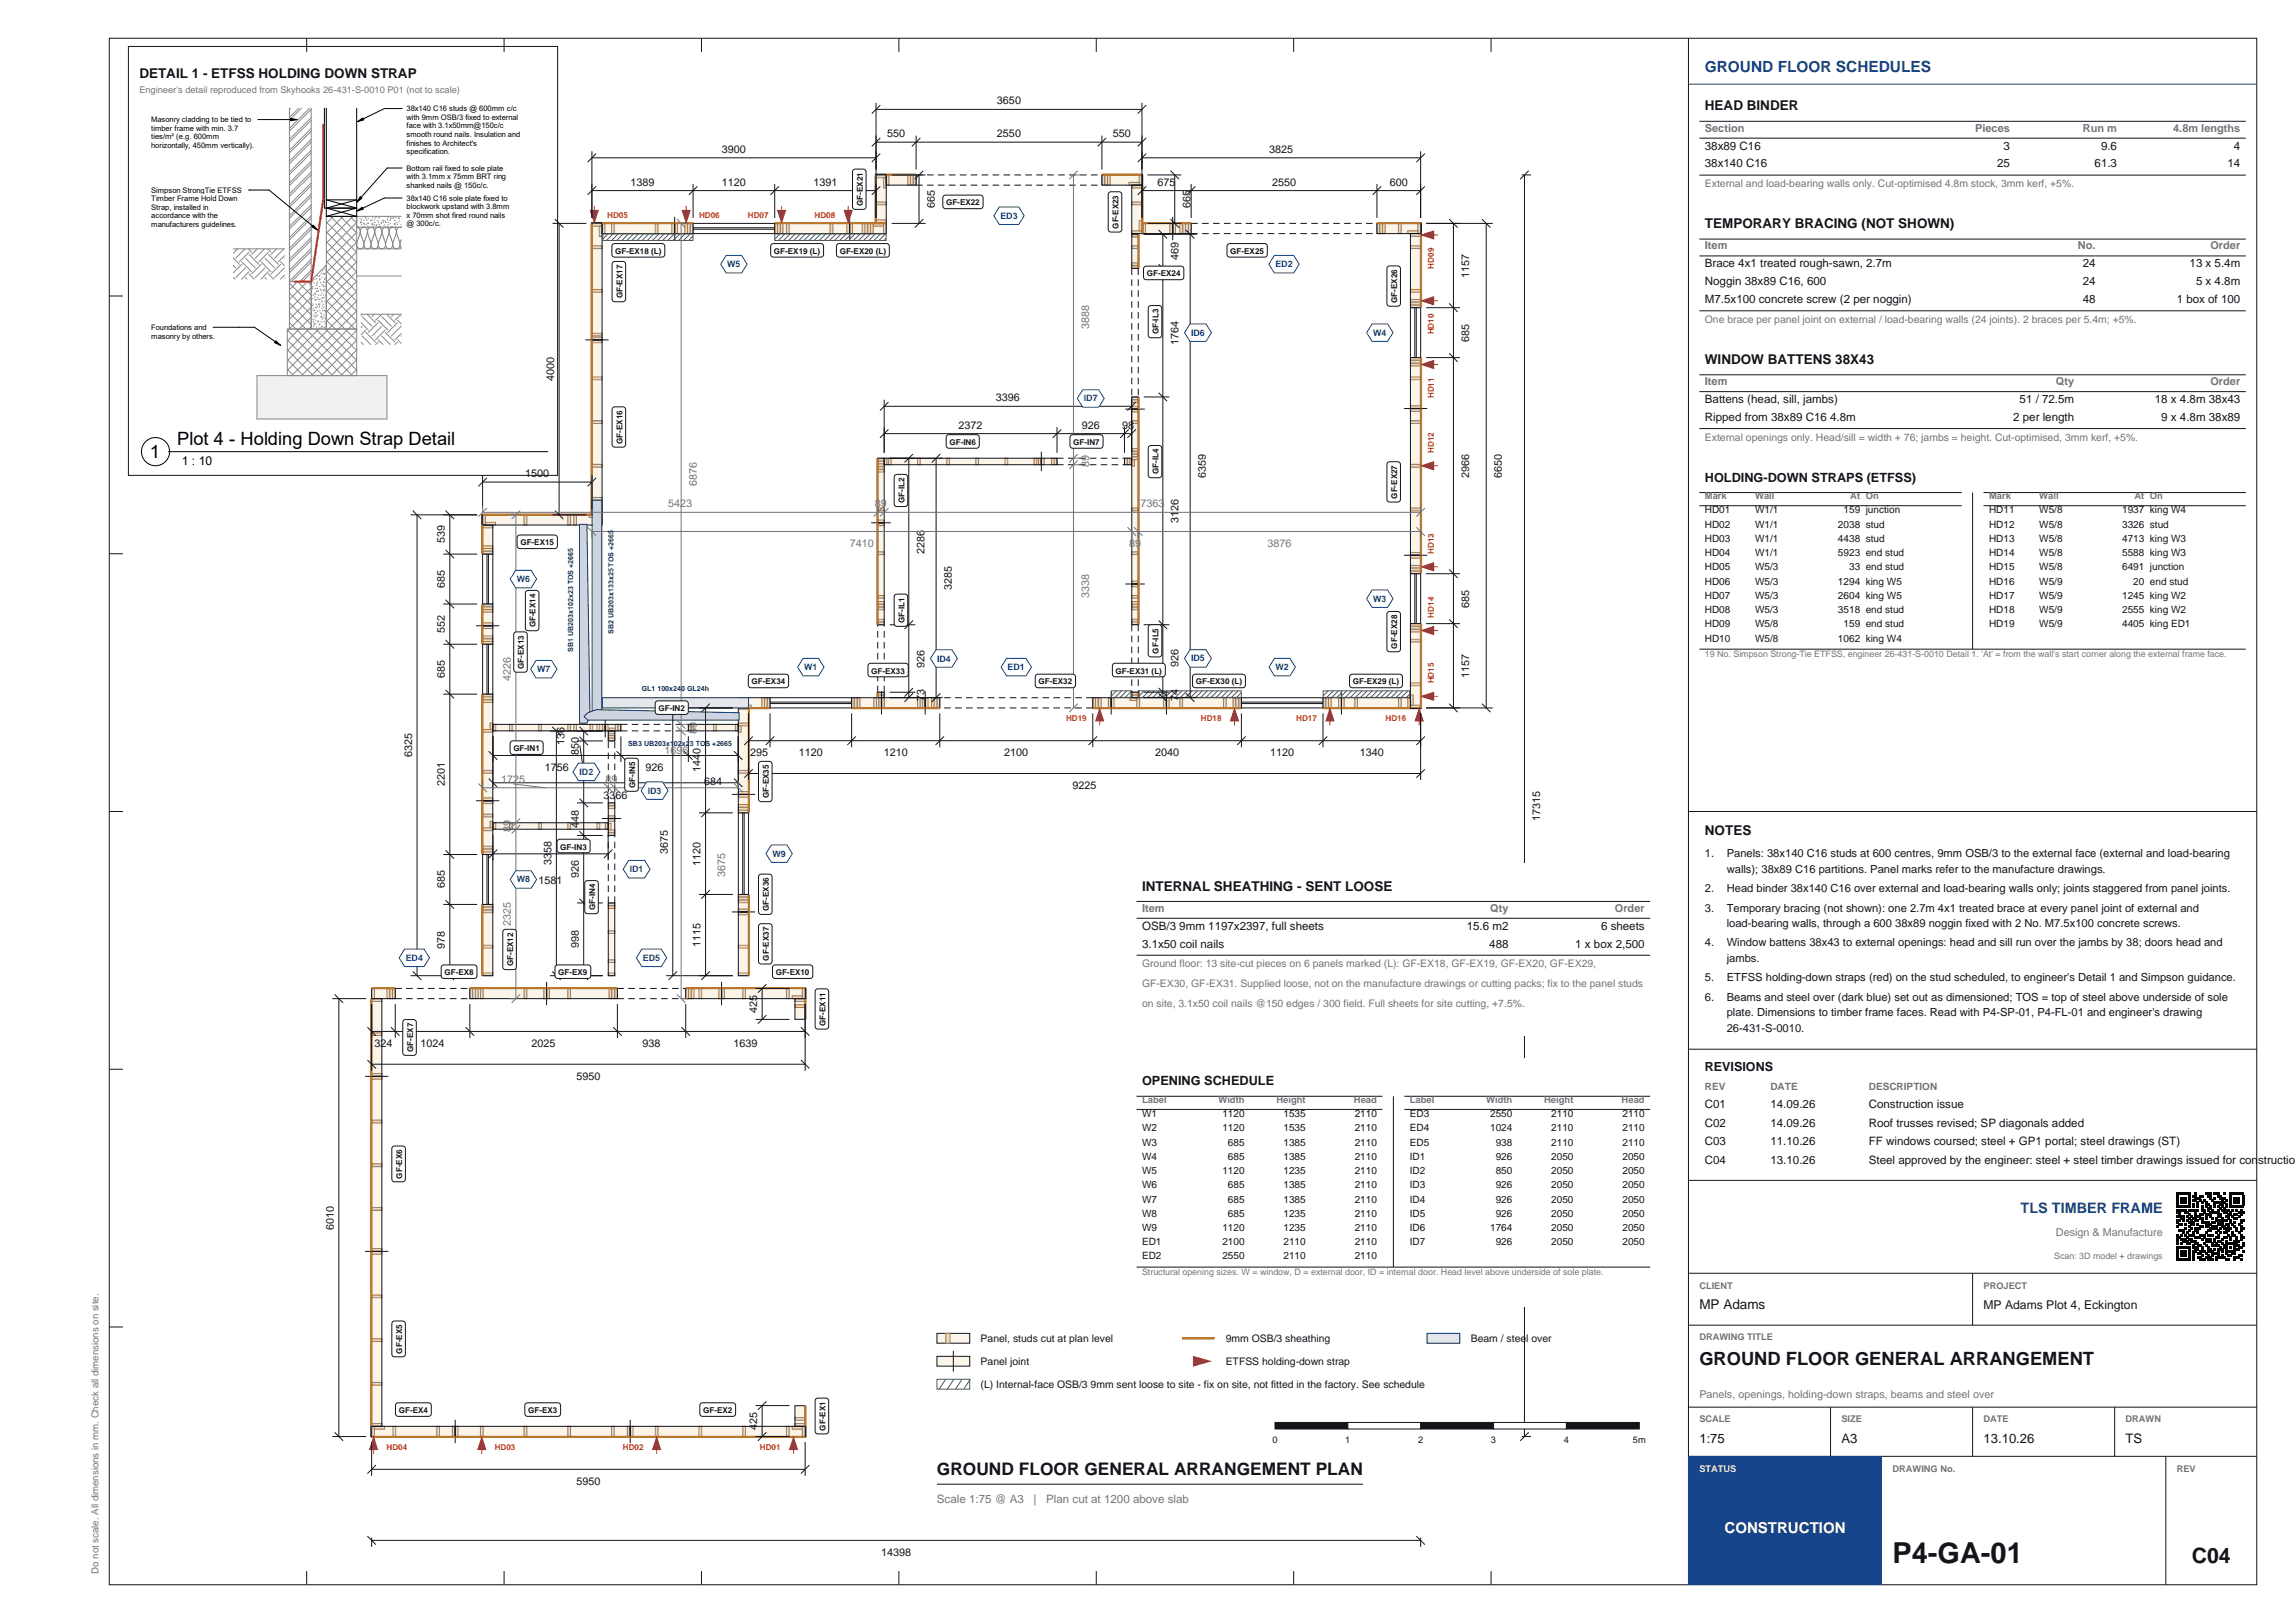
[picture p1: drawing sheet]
<svg xmlns="http://www.w3.org/2000/svg" width="420mm" height="297mm" viewBox="0 0 420 297" stroke-linecap="round" stroke-linejoin="round" font-family="sans-serif">
<defs><g id="words">
<text font-size="5.3" fill="#14141a" x="346.4" y="286">P4-GA-01</text>
<text font-size="3.9" fill="#14141a" x="401.1" y="286">C04</text>
<g font-size="3.4">
<text x="27.5" y="83.8">1</text>
<text x="32.4" y="81.4">Plot 4 - Holding Down Strap Detail</text>
</g>
<text font-size="3.4" fill="#14141a" x="311" y="249.7">GROUND FLOOR GENERAL ARRANGEMENT</text>
<text font-size="3.2" fill="#14141a" x="171.5" y="270">GROUND FLOOR GENERAL ARRANGEMENT PLAN</text>
<text font-size="2.8" fill="#17458c" x="312" y="13.2">GROUND FLOOR SCHEDULES</text>
<text font-size="2.8" fill="#fff" x="315.6" y="280.5">CONSTRUCTION</text>
<text font-size="2.6" fill="#17458c" x="369.8" y="222">TLS TIMBER FRAME</text>
<g font-size="2.5" fill="#14141a">
<text x="25.5" y="14.2">DETAIL 1 - ETFSS HOLDING DOWN STRAP</text>
<text x="312" y="20.2">HEAD BINDER</text>
<text x="312" y="41.8">TEMPORARY BRACING (NOT SHOWN)</text>
<text x="312" y="66.6">WINDOW BATTENS 38X43</text>
<text x="312" y="152.8">NOTES</text>
<text x="209" y="163">INTERNAL SHEATHING - SENT LOOSE</text>
<text x="311" y="239.6">MP Adams</text>
</g>
<g font-size="2.4" fill="#14141a">
<text x="311" y="264.1">1:75</text>
<text x="337" y="264.1">A3</text>
<text x="363" y="264.1">13.10.26</text>
<text x="389" y="264.1">TS</text>
</g>
<g font-size="2.3" fill="#14141a">
<text x="312" y="88.1">HOLDING-DOWN STRAPS (ETFSS)</text>
<text x="312" y="196">REVISIONS</text>
<text x="209" y="198.6">OPENING SCHEDULE</text>
</g>
<text font-size="2.2" x="33.3" y="85">1 : 10</text>
<text font-size="2.2" fill="#14141a" x="363" y="239.6">MP Adams Plot 4, Eckington</text>
<g font-size="2.1" fill="#14141a">
<text x="312" y="27.4">38x89 C16</text>
<text x="366.7" y="27.4">3</text>
<text x="384.5" y="27.4">9.6</text>
<text x="408.8" y="27.4">4</text>
<text x="312" y="30.6">38x140 C16</text>
<text x="365.5" y="30.6">25</text>
<text x="383.3" y="30.6">61.3</text>
<text x="407.6" y="30.6">14</text>
<text x="312" y="48.9">Brace 4x1 treated rough-sawn, 2.7m</text>
<text x="312" y="52.2">Noggin 38x89 C16, 600</text>
<text x="381.2" y="48.9">24</text>
<text x="381.2" y="52.2">24</text>
<text x="400.7" y="48.9">13 x 5.4m</text>
<text x="401.9" y="52.2">5 x 4.8m</text>
<text x="312" y="55.5">M7.5x100 concrete screw (2 per noggin)</text>
<text x="381.2" y="55.5">48</text>
<text x="398.3" y="55.5">1 box of 100</text>
<text x="312" y="73.7">Battens (head, sill, jambs)</text>
<text x="312" y="77">Ripped from 38x89 C16 4.8m</text>
<text x="368.4" y="77">2 per length</text>
<text x="369.6" y="73.7">51 / 72.5m</text>
<text x="394.4" y="73.7">18 x 4.8m 38x43</text>
<text x="395.5" y="77">9 x 4.8m 38x89</text>
<text x="209" y="170.1">OSB/3 9mm 1197x2397, full sheets</text>
<text x="209" y="173.4">3.1x50 coil nails</text>
<text x="268.4" y="170.1">15.6 m2</text>
<text x="272.5" y="173.4">488</text>
<text x="288.3" y="173.4">1 x box 2,500</text>
<text x="293" y="170.1">6 sheets</text>
<text x="312" y="202.8">C01</text>
<text x="324" y="202.8">14.09.26</text>
<text x="342" y="202.8">Construction issue</text>
<text x="312" y="206.2">C02</text>
<text x="312" y="209.6">C03</text>
<text x="324" y="206.2">14.09.26</text>
<text x="324" y="209.6">11.10.26</text>
<text x="342" y="206.2">Roof trusses revised; SP diagonals added</text>
<text x="342" y="209.6">FF windows coursed; steel + GP1 portal; steel drawings (ST)</text>
<text x="312" y="213">C04</text>
<text x="324" y="213">13.10.26</text>
<text x="342" y="213">Steel approved by the engineer: steel + steel timber drawings issued for construction</text>
</g>
<g font-size="2.1" fill="#73737a">
<text x="171.5" y="275">Scale 1:75 @ A3</text>
<text x="189.1" y="275">|</text>
<text x="191.5" y="275">Plan cut at 1200 above slab</text>
</g>
<g font-size="2" fill="#14141a">
<text x="182.5" y="19.1">3650</text>
<text x="132.1" y="28">3900</text>
<text x="162.3" y="25.1">550</text>
<text x="182.5" y="25.1">2550</text>
<text x="203.7" y="25.1">550</text>
<text x="232.3" y="28">3825</text>
<text x="115.4" y="34">1389</text>
<text x="132.1" y="34">1120</text>
<text x="148.8" y="34">1391</text>
<text x="211.8" y="34">675</text>
<text x="232.8" y="34">2550</text>
<text x="254.3" y="34">600</text>
<text x="171.1" y="38.1" transform="rotate(-90 171.1 38.1)">665</text>
<text x="217.9" y="38.1" transform="rotate(-90 217.9 38.1)">665</text>
<text x="215.7" y="47.6" transform="rotate(-90 215.7 47.6)">469</text>
<text x="268.9" y="50.8" transform="rotate(-90 268.9 50.8)">1157</text>
<text x="215.7" y="63.1" transform="rotate(-90 215.7 63.1)">1764</text>
<text x="268.9" y="62.5" transform="rotate(-90 268.9 62.5)">685</text>
<text x="101.4" y="69.7" transform="rotate(-90 101.4 69.7)">4000</text>
<text x="182.3" y="73.5">3396</text>
<text x="175.4" y="78.5">2372</text>
<text x="198" y="78.5">926</text>
<text x="205.3" y="78.5">98</text>
<text x="96.1" y="87.3">1500</text>
<text x="220.7" y="87.5" transform="rotate(-90 220.7 87.5)">6359</text>
<text x="268.9" y="87.4" transform="rotate(-90 268.9 87.4)">2966</text>
<text x="274.9" y="87.4" transform="rotate(-90 274.9 87.4)">6650</text>
<text x="215.7" y="95.7" transform="rotate(-90 215.7 95.7)">3126</text>
<text x="81.4" y="99.5" transform="rotate(-90 81.4 99.5)">539</text>
<text x="169.2" y="101.3" transform="rotate(-90 169.2 101.3)">2286</text>
<text x="81.4" y="107.6" transform="rotate(-90 81.4 107.6)">685</text>
<text x="174.2" y="108" transform="rotate(-90 174.2 108)">3285</text>
<text x="268.9" y="111.2" transform="rotate(-90 268.9 111.2)">685</text>
<text x="81.4" y="115.9" transform="rotate(-90 81.4 115.9)">552</text>
<text x="81.4" y="124.1" transform="rotate(-90 81.4 124.1)">685</text>
<text x="169.2" y="122.2" transform="rotate(-90 169.2 122.2)">926</text>
<text x="215.7" y="122.1" transform="rotate(-90 215.7 122.1)">926</text>
<text x="268.9" y="124" transform="rotate(-90 268.9 124)">1157</text>
<text x="169.2" y="128.3" transform="rotate(-90 169.2 128.3)">73</text>
<text x="215.7" y="128.3" transform="rotate(-90 215.7 128.3)">74</text>
<text x="103.3" y="136.3" transform="rotate(-90 103.3 136.3)">136</text>
<text x="75.4" y="138.6" transform="rotate(-90 75.4 138.6)">6325</text>
<text x="81.4" y="143.9" transform="rotate(-90 81.4 143.9)">2201</text>
<text x="99.7" y="141.1">1756</text>
<text x="105.9" y="138.1" transform="rotate(-90 105.9 138.1)">850</text>
<text x="118.2" y="141.1">926</text>
<text x="128.2" y="141.3" transform="rotate(-90 128.2 141.3)">1440</text>
<text x="128.9" y="143.7">684</text>
<text x="137.3" y="138.4">295</text>
<text x="146.2" y="138.4">1120</text>
<text x="161.7" y="138.4">1210</text>
<text x="183.8" y="138.4">2100</text>
<text x="211.4" y="138.4">2040</text>
<text x="232.5" y="138.4">1120</text>
<text x="248.9" y="138.4">1340</text>
<text x="110.5" y="146.1">3366</text>
<text x="196.3" y="144.4">9225</text>
<text x="105.9" y="151.6" transform="rotate(-90 105.9 151.6)">448</text>
<text x="281.9" y="150.2" transform="rotate(-90 281.9 150.2)">17315</text>
<text x="98.6" y="161.7">1581</text>
<text x="100.9" y="158.4" transform="rotate(-90 100.9 158.4)">3358</text>
<text x="105.9" y="160.7" transform="rotate(-90 105.9 160.7)">926</text>
<text x="122.2" y="156.2" transform="rotate(-90 122.2 156.2)">3675</text>
<text x="128.2" y="158.4" transform="rotate(-90 128.2 158.4)">1120</text>
<text x="312" y="156.9">1.</text>
<text x="316" y="156.9">Panels: 38x140 C16 studs at 600 centres, 9mm OSB/3 to the external face (external and load-bearing</text>
<text x="316" y="159.8">walls); 38x89 C16 partitions. Panel marks refer to the manufacture drawings.</text>
<text x="81.4" y="162.6" transform="rotate(-90 81.4 162.6)">685</text>
<text x="312" y="163.3">2.</text>
<text x="312" y="166.8">3.</text>
<text x="316" y="163.3">Head binder 38x140 C16 over external and load-bearing walls only; joints staggered from panel joints.</text>
<text x="316" y="166.8">Temporary bracing (not shown): one 2.7m 4x1 treated brace at every panel joint of external and</text>
<text x="81.4" y="173.7" transform="rotate(-90 81.4 173.7)">978</text>
<text x="105.9" y="173.5" transform="rotate(-90 105.9 173.5)">998</text>
<text x="128.2" y="173.3" transform="rotate(-90 128.2 173.3)">1115</text>
<text x="312" y="173.2">4.</text>
<text x="316" y="169.7">load-bearing walls, through a 600 38x89 noggin fixed with 2 No. M7.5x100 concrete screws.</text>
<text x="316" y="173.2">Window battens 38x43 to external openings: head and sill run over the jambs by 38; doors head and</text>
<text x="312" y="179.6">5.</text>
<text x="316" y="176.1">jambs.</text>
<text x="316" y="179.6">ETFSS holding-down straps (red) on the stud scheduled, to engineer's Detail 1 and Simpson guidance.</text>
<text x="138.6" y="185.4" transform="rotate(-90 138.6 185.4)">425</text>
<text x="312" y="183.1">6.</text>
<text x="316" y="183.1">Beams and steel over (dark blue) set out as dimensioned; TOS = top of steel above underside of sole</text>
<text x="316" y="186">plate. Dimensions to timber frame faces. Read with P4-SP-01, P4-FL-01 and engineer's drawing</text>
<text x="68.5" y="191.6">324</text>
<text x="77" y="191.6">1024</text>
<text x="97.3" y="191.6">2025</text>
<text x="117.6" y="191.6">938</text>
<text x="134.2" y="191.6">1639</text>
<text x="316" y="188.9">26-431-S-0010.</text>
<text x="105.5" y="197.6">5950</text>
<text x="61.1" y="225" transform="rotate(-90 61.1 225)">6010</text>
<text x="138.6" y="261.7" transform="rotate(-90 138.6 261.7)">425</text>
<text x="105.5" y="271.8">5950</text>
<text x="161.3" y="284.8">14398</text>
</g>
<g font-size="2" fill="#73737a">
<text x="312" y="24.1">Section</text>
<text x="361.5" y="24.1">Pieces</text>
<text x="381.2" y="24.1">Run m</text>
<text x="397.7" y="24.1">4.8m lengths</text>
<text x="312" y="45.6">Item</text>
<text x="380.3" y="45.6">No.</text>
<text x="404.5" y="45.6">Order</text>
<text x="199.3" y="60.1" transform="rotate(-90 199.3 60.1)">3888</text>
<text x="312" y="70.5">Item</text>
<text x="376.2" y="70.5">Qty</text>
<text x="404.5" y="70.5">Order</text>
<text x="127.5" y="88.9" transform="rotate(-90 127.5 88.9)">6876</text>
<text x="199.3" y="85.5" transform="rotate(-90 199.3 85.5)">89</text>
<text x="122.3" y="92.9">5423</text>
<text x="160.1" y="92.9">89</text>
<text x="208.7" y="92.9">7363</text>
<text x="155.5" y="100.1">7410</text>
<text x="206.6" y="100.1">89</text>
<text x="231.9" y="100.1">3876</text>
<text x="199.3" y="109.5" transform="rotate(-90 199.3 109.5)">3338</text>
<text x="93.5" y="124.6" transform="rotate(-90 93.5 124.6)">4226</text>
<text x="127.5" y="134.3" transform="rotate(-90 127.5 134.3)">89</text>
<text x="91.7" y="143.3">1725</text>
<text x="110.8" y="143.3">89</text>
<text x="121.6" y="138.1">1696</text>
<text x="93.5" y="152.3" transform="rotate(-90 93.5 152.3)">89</text>
<text x="132.7" y="160.4" transform="rotate(-90 132.7 160.4)">3675</text>
<text x="209" y="166.8">Item</text>
<text x="272.7" y="166.8">Qty</text>
<text x="295.5" y="166.8">Order</text>
<text x="93.5" y="169.4" transform="rotate(-90 93.5 169.4)">2325</text>
<text x="376.3" y="226.2">Design &amp; Manufacture</text>
<text x="311" y="255.9">Panels, openings, holding-down straps, beams and steel over</text>
</g>
<g font-size="2" fill="#1a171b">
<text x="128.6" y="126">Rotherside Developments Limited</text>
<text x="128.5" y="138.1">Eckington</text>
<text x="128.4" y="149.8">Plot 4</text>
<text x="128.4" y="152">Timber Frame Details</text>
<text x="128.4" y="154.1">Sheet 1</text>
<text x="128.6" y="171.2">26-431</text>
<text x="128.5" y="175.9">S-0010</text>
</g>
<g font-size="1.9" fill="#73737a">
<text x="312" y="34.3">External and load-bearing walls only. Cut-optimised 4.8m stock, 3mm kerf, +5%.</text>
<text x="312" y="59.1">One brace per panel joint on external / load-bearing walls (24 joints). 2 braces per 5.4m; +5%.</text>
<text x="312" y="80.6">External openings only. Head/sill = width + 76; jambs = height. Cut-optimised, 3mm kerf, +5%.</text>
<text x="209" y="177">Ground floor: 13 site-cut pieces on 6 panels marked (L): GF-EX18, GF-EX19, GF-EX20, GF-EX29,</text>
<text x="209" y="180.6">GF-EX30, GF-EX31. Supplied loose, not on the manufacture drawings or cutting packs; fix to the panel studs</text>
<text x="209" y="184.2">on site, 3.1x50 coil nails @150 edges / 300 field. Full sheets for site cutting, +7.5%.</text>
</g>
<g font-size="1.9" fill="#14141a">
<text x="179.5" y="245.6">Panel, studs cut at plan level</text>
<text x="224.3" y="245.6">9mm OSB/3 sheathing</text>
<text x="269.2" y="245.6">Beam / steel over</text>
<text x="179.5" y="249.8">Panel joint</text>
<text x="224.3" y="249.8">ETFSS holding-down strap</text>
<text x="179.5" y="254">(L) Internal-face OSB/3 9mm sent loose to site - fix on site, not fitted in the factory. See schedule</text>
</g>
<g font-size="1.8" fill="#14141a">
<text x="312" y="93.9">HD01</text>
<text x="321.2" y="93.9">W1/1</text>
<text x="337.4" y="93.9">159 junction</text>
<text x="364" y="93.9">HD11</text>
<text x="373.2" y="93.9">W5/8</text>
<text x="388.4" y="93.9">1937 king W4</text>
<text x="312" y="96.6">HD02</text>
<text x="312" y="99.2">HD03</text>
<text x="312" y="101.8">HD04</text>
<text x="321.2" y="96.6">W1/1</text>
<text x="321.2" y="99.2">W1/1</text>
<text x="321.2" y="101.8">W1/1</text>
<text x="336.4" y="96.6">2038 stud</text>
<text x="336.4" y="99.2">4438 stud</text>
<text x="336.4" y="101.8">5923 end stud</text>
<text x="364" y="96.6">HD12</text>
<text x="364" y="99.2">HD13</text>
<text x="364" y="101.8">HD14</text>
<text x="373.2" y="96.6">W5/8</text>
<text x="373.2" y="99.2">W5/8</text>
<text x="373.2" y="101.8">W5/8</text>
<text x="388.4" y="96.6">3326 stud</text>
<text x="388.4" y="99.2">4713 king W3</text>
<text x="388.4" y="101.8">5588 king W3</text>
<text x="312" y="104.4">HD05</text>
<text x="312" y="107">HD06</text>
<text x="321.2" y="104.4">W5/3</text>
<text x="321.2" y="107">W5/3</text>
<text x="336.4" y="107">1294 king W5</text>
<text x="338.4" y="104.4">33 end stud</text>
<text x="364" y="104.4">HD15</text>
<text x="364" y="107">HD16</text>
<text x="373.2" y="104.4">W5/8</text>
<text x="373.2" y="107">W5/9</text>
<text x="388.4" y="104.4">6491 junction</text>
<text x="390.4" y="107">20 end stud</text>
<text x="312" y="109.6">HD07</text>
<text x="312" y="112.2">HD08</text>
<text x="321.2" y="109.6">W5/3</text>
<text x="321.2" y="112.2">W5/3</text>
<text x="336.4" y="109.6">2604 king W5</text>
<text x="336.4" y="112.2">3518 end stud</text>
<text x="364" y="109.6">HD17</text>
<text x="364" y="112.2">HD18</text>
<text x="373.2" y="109.6">W5/9</text>
<text x="373.2" y="112.2">W5/9</text>
<text x="388.4" y="109.6">1245 king W2</text>
<text x="388.4" y="112.2">2555 king W2</text>
<text x="312" y="114.8">HD09</text>
<text x="312" y="117.4">HD10</text>
<text x="321.2" y="114.8">W5/8</text>
<text x="321.2" y="117.4">W5/8</text>
<text x="336.4" y="117.4">1062 king W4</text>
<text x="337.4" y="114.8">159 end stud</text>
<text x="364" y="114.8">HD19</text>
<text x="373.2" y="114.8">W5/9</text>
<text x="388.4" y="114.8">4405 king ED1</text>
<text x="209" y="204.4">W1</text>
<text x="209" y="207">W2</text>
<text x="209" y="209.6">W3</text>
<text x="223.7" y="204.4">1120</text>
<text x="223.7" y="207">1120</text>
<text x="224.7" y="209.6">685</text>
<text x="234.9" y="204.4">1535</text>
<text x="234.9" y="207">1535</text>
<text x="234.9" y="209.6">1385</text>
<text x="247.9" y="204.4">2110</text>
<text x="247.9" y="207">2110</text>
<text x="247.9" y="209.6">2110</text>
<text x="258" y="204.4">ED3</text>
<text x="258" y="207">ED4</text>
<text x="258" y="209.6">ED5</text>
<text x="272.7" y="204.4">2550</text>
<text x="272.7" y="207">1024</text>
<text x="273.7" y="209.6">938</text>
<text x="283.9" y="204.4">2110</text>
<text x="283.9" y="207">2110</text>
<text x="283.9" y="209.6">2110</text>
<text x="296.9" y="204.4">2110</text>
<text x="296.9" y="207">2110</text>
<text x="296.9" y="209.6">2110</text>
<text x="209" y="212.2">W4</text>
<text x="209" y="214.8">W5</text>
<text x="223.7" y="214.8">1120</text>
<text x="224.7" y="212.2">685</text>
<text x="234.9" y="212.2">1385</text>
<text x="234.9" y="214.8">1235</text>
<text x="247.9" y="212.2">2110</text>
<text x="247.9" y="214.8">2110</text>
<text x="258" y="212.2">ID1</text>
<text x="258" y="214.8">ID2</text>
<text x="273.7" y="212.2">926</text>
<text x="273.7" y="214.8">850</text>
<text x="283.9" y="212.2">2050</text>
<text x="283.9" y="214.8">2050</text>
<text x="296.9" y="212.2">2050</text>
<text x="296.9" y="214.8">2050</text>
<text x="209" y="217.4">W6</text>
<text x="209" y="220.1">W7</text>
<text x="224.7" y="217.4">685</text>
<text x="224.7" y="220.1">685</text>
<text x="234.9" y="217.4">1385</text>
<text x="234.9" y="220.1">1385</text>
<text x="247.9" y="217.4">2110</text>
<text x="247.9" y="220.1">2110</text>
<text x="258" y="217.4">ID3</text>
<text x="258" y="220.1">ID4</text>
<text x="273.7" y="217.4">926</text>
<text x="273.7" y="220.1">926</text>
<text x="283.9" y="217.4">2050</text>
<text x="283.9" y="220.1">2050</text>
<text x="296.9" y="217.4">2050</text>
<text x="296.9" y="220.1">2050</text>
<text x="209" y="222.7">W8</text>
<text x="209" y="225.3">W9</text>
<text x="209" y="227.9">ED1</text>
<text x="223.7" y="225.3">1120</text>
<text x="223.7" y="227.9">2100</text>
<text x="224.7" y="222.7">685</text>
<text x="234.9" y="222.7">1235</text>
<text x="234.9" y="225.3">1235</text>
<text x="234.9" y="227.9">2110</text>
<text x="247.9" y="222.7">2110</text>
<text x="247.9" y="225.3">2110</text>
<text x="247.9" y="227.9">2110</text>
<text x="258" y="222.7">ID5</text>
<text x="258" y="225.3">ID6</text>
<text x="258" y="227.9">ID7</text>
<text x="272.7" y="225.3">1764</text>
<text x="273.7" y="222.7">926</text>
<text x="273.7" y="227.9">926</text>
<text x="283.9" y="222.7">2050</text>
<text x="283.9" y="225.3">2050</text>
<text x="283.9" y="227.9">2050</text>
<text x="296.9" y="222.7">2050</text>
<text x="296.9" y="225.3">2050</text>
<text x="296.9" y="227.9">2050</text>
<text x="209" y="230.5">ED2</text>
<text x="223.7" y="230.5">2550</text>
<text x="234.9" y="230.5">2110</text>
<text x="247.9" y="230.5">2110</text>
</g>
<g font-size="1.8" fill="#73737a">
<text x="312" y="199.4">REV</text>
<text x="324" y="199.4">DATE</text>
<text x="342" y="199.4">DESCRIPTION</text>
<text x="18" y="288" transform="rotate(-90 18 288)">Do not scale. All dimensions in mm. Check all dimensions on site.</text>
</g>
<g font-size="1.7" fill="#73737a">
<text x="25.5" y="17">Engineer's detail reproduced from Skyhooks 26-431-S-0010 P01 (not to scale)</text>
<text x="312" y="91.3">Mark</text>
<text x="321.2" y="91.3">Wall</text>
<text x="338.6" y="91.3">At On</text>
<text x="364" y="91.3">Mark</text>
<text x="373.2" y="91.3">Wall</text>
<text x="390.6" y="91.3">At On</text>
<text x="209" y="201.8">Label</text>
<text x="223" y="201.8">Width</text>
<text x="233.6" y="201.8">Height</text>
<text x="247.8" y="201.8">Head</text>
<text x="258" y="201.8">Label</text>
<text x="272" y="201.8">Width</text>
<text x="282.6" y="201.8">Height</text>
<text x="296.8" y="201.8">Head</text>
<text x="311" y="235.8">CLIENT</text>
<text x="363" y="235.8">PROJECT</text>
<text x="311" y="245.3">DRAWING TITLE</text>
<text x="311" y="260.3">SCALE</text>
<text x="337" y="260.3">SIZE</text>
<text x="363" y="260.3">DATE</text>
<text x="389" y="260.3">DRAWN</text>
<text x="346.4" y="269.3">DRAWING No.</text>
<text x="398.4" y="269.3">REV</text>
</g>
<g font-size="1.7" fill="#14141a">
<text x="232.9" y="264.1">0</text>
<text x="246.2" y="264.1">1</text>
<text x="259.5" y="264.1">2</text>
<text x="272.9" y="264.1">3</text>
<text x="286.2" y="264.1">4</text>
<text x="298.8" y="264.1">5m</text>
</g>
<text font-size="1.7" fill="#d9e6ff" x="311" y="269.3">STATUS</text>
<g font-size="1.6" fill="#17458c">
<text x="183.1" y="40">ED3</text>
<text x="133.1" y="48.9">W5</text>
<text x="233.4" y="48.9">ED2</text>
<text x="218" y="61.4">ID6</text>
<text x="251.3" y="61.4">W4</text>
<text x="198.4" y="73.5">ID7</text>
<text x="94.6" y="106.5">W6</text>
<text x="251.3" y="110.1">W3</text>
<text x="98.3" y="123">W7</text>
<text x="147.2" y="122.6">W1</text>
<text x="171.5" y="121.1">ID4</text>
<text x="184.4" y="122.6">ED1</text>
<text x="218" y="121">ID5</text>
<text x="233.4" y="122.6">W2</text>
<text x="106.1" y="141.8">ID2</text>
<text x="118.5" y="145.2">ID3</text>
<text x="94.6" y="161.5">W8</text>
<text x="115.2" y="159.6">ID1</text>
<text x="141.4" y="156.8">W9</text>
<text x="74.2" y="175.8">ED4</text>
<text x="117.7" y="175.8">ED5</text>
</g>
<g font-size="1.6" fill="#73737a">
<text x="312" y="120.3">19 No. Simpson Strong-Tie ETFSS, engineer 26-431-S-0010 Detail 1. 'At' = from the wall's start corner along the external frame face.</text>
<text x="209" y="233.3">Structural opening sizes. W = window, D = external door, ID = internal door. Head level above underside of sole plate.</text>
<text x="375.9" y="230.4">Scan: 3D model + drawings</text>
</g>
<g font-size="1.5" fill="#d11a1f">
<text x="111.1" y="39.9">HD05</text>
<text x="127.9" y="39.9">HD06</text>
<text x="136.9" y="39.9">HD07</text>
<text x="149.1" y="39.9">HD08</text>
<text x="262.4" y="49.2" transform="rotate(-90 262.4 49.2)">HD09</text>
<text x="262.4" y="61.2" transform="rotate(-90 262.4 61.2)">HD10</text>
<text x="262.4" y="72.9" transform="rotate(-90 262.4 72.9)">HD11</text>
<text x="262.4" y="82.9" transform="rotate(-90 262.4 82.9)">HD12</text>
<text x="262.4" y="101.3" transform="rotate(-90 262.4 101.3)">HD13</text>
<text x="262.4" y="113" transform="rotate(-90 262.4 113)">HD14</text>
<text x="262.4" y="125.1" transform="rotate(-90 262.4 125.1)">HD15</text>
<text x="195.1" y="132">HD19</text>
<text x="219.8" y="132">HD18</text>
<text x="237.2" y="132">HD17</text>
<text x="253.6" y="132">HD16</text>
<text x="70.7" y="265.3">HD04</text>
<text x="90.5" y="265.3">HD03</text>
<text x="114" y="265.3">HD02</text>
<text x="139.1" y="265.3">HD01</text>
</g>
<g font-size="1.5" fill="#14141a">
<text x="157.9" y="37.7" transform="rotate(-90 157.9 37.7)">GF-EX21</text>
<text x="173.1" y="37.6">GF-EX22</text>
<text x="204.7" y="41.9" transform="rotate(-90 204.7 41.9)">GF-EX23</text>
<text x="112.6" y="46.5">GF-EX18 (L)</text>
<text x="141.6" y="46.5">GF-EX19 (L)</text>
<text x="153.7" y="46.5">GF-EX20 (L)</text>
<text x="225.1" y="46.5">GF-EX25</text>
<text x="209.9" y="50.6">GF-EX24</text>
<text x="113.9" y="54.6" transform="rotate(-90 113.9 54.6)">GF-EX17</text>
<text x="255.7" y="55.4" transform="rotate(-90 255.7 55.4)">GF-EX26</text>
<text x="212" y="61.2" transform="rotate(-90 212 61.2)">GF-IL3</text>
<text x="113.9" y="81.2" transform="rotate(-90 113.9 81.2)">GF-EX16</text>
<text x="173.8" y="81.4">GF-IN6</text>
<text x="196.4" y="81.4">GF-IN7</text>
<text x="212" y="86.8" transform="rotate(-90 212 86.8)">GF-IL4</text>
<text x="165.5" y="92.1" transform="rotate(-90 165.5 92.1)">GF-IL2</text>
<text x="255.7" y="91.3" transform="rotate(-90 255.7 91.3)">GF-EX27</text>
<text x="95.2" y="99.8">GF-EX15</text>
<text x="98" y="114.8" transform="rotate(-90 98 114.8)">GF-EX14</text>
<text x="165.5" y="114" transform="rotate(-90 165.5 114)">GF-IL1</text>
<text x="212" y="119.6" transform="rotate(-90 212 119.6)">GF-IL5</text>
<text x="255.7" y="118.7" transform="rotate(-90 255.7 118.7)">GF-EX28</text>
<text x="95.9" y="122.4" transform="rotate(-90 95.9 122.4)">GF-EX13</text>
<text x="137.5" y="125.3">GF-EX34</text>
<text x="159.4" y="123.3">GF-EX33</text>
<text x="190.1" y="125.3">GF-EX32</text>
<text x="204.2" y="123.3">GF-EX31 (L)</text>
<text x="218.8" y="125.3">GF-EX30 (L)</text>
<text x="247.6" y="125.3">GF-EX29 (L)</text>
<text x="120.5" y="130.1">GF-IN2</text>
<text x="93.9" y="137.5">GF-IN1</text>
<text x="116.2" y="144.2" transform="rotate(-90 116.2 144.2)">GF-IN5</text>
<text x="140.7" y="146.1" transform="rotate(-90 140.7 146.1)">GF-EX35</text>
<text x="102.5" y="155.5">GF-IN3</text>
<text x="108.9" y="166.6" transform="rotate(-90 108.9 166.6)">GF-IN4</text>
<text x="140.7" y="166.7" transform="rotate(-90 140.7 166.7)">GF-EX36</text>
<text x="81.3" y="178.5">GF-EX8</text>
<text x="93.9" y="176.8" transform="rotate(-90 93.9 176.8)">GF-EX12</text>
<text x="102.2" y="178.5">GF-EX9</text>
<text x="140.7" y="175.8" transform="rotate(-90 140.7 175.8)">GF-EX37</text>
<text x="142" y="178.5">GF-EX10</text>
<text x="151.1" y="187.7" transform="rotate(-90 151.1 187.7)">GF-EX11</text>
<text x="75.6" y="192.5" transform="rotate(-90 75.6 192.5)">GF-EX7</text>
<text x="73.6" y="215.7" transform="rotate(-90 73.6 215.7)">GF-EX6</text>
<text x="73.6" y="247.7" transform="rotate(-90 73.6 247.7)">GF-EX5</text>
<text x="73" y="258.6">GF-EX4</text>
<text x="96.6" y="258.6">GF-EX3</text>
<text x="128.7" y="258.6">GF-EX2</text>
<text x="151.1" y="261.8" transform="rotate(-90 151.1 261.8)">GF-EX1</text>
</g>
<g font-size="1.4">
<text x="127.3" y="6.4">otherwise. For corrosion protection of steelwork, refer</text>
<text x="127.3" y="7.9">to S-0011 General Notes unless noted otherwise. All</text>
<text x="127.3" y="9.5">steelwork is subject to site measure by the Contractor –</text>
<text x="27.7" y="22.4">Masonry cladding to be tied to</text>
<text x="27.7" y="23.9">timber frame with min. 3.7</text>
<text x="74.4" y="20.4">38x140 C16 studs @ 600mm c/c</text>
<text x="74.4" y="21.9">with 9mm OSB/3 fixed to external</text>
<text x="74.4" y="23.5">face with 3.1x50mm@150c/c</text>
<text x="27.7" y="25.5">ties/m² (e.g. 600mm</text>
<text x="27.7" y="27.1">horizontally, 450mm vertically).</text>
<text x="74.4" y="25.1">smooth round nails. Insulation and</text>
<text x="74.4" y="26.6">finishes to Architect's</text>
<text x="74.4" y="28.2">specification.</text>
<text x="27.7" y="35.3">Simpson StrongTie ETFSS</text>
<text x="74.4" y="31.2">Bottom rail fixed to sole plate</text>
<text x="74.4" y="32.8">with 3.1mm x 75mm BRT ring</text>
<text x="74.4" y="34.4">shanked nails @ 150c/c.</text>
<text x="130.8" y="34.7">Note: Architectural drawings shown grey in</text>
<text x="27.7" y="36.8">Timber Frame Hold Down</text>
<text x="27.7" y="38.4">Strap, installed in</text>
<text x="27.7" y="40">accordance with the</text>
<text x="27.7" y="41.6">manufacturers guidelines.</text>
<text x="74.4" y="36.7">38x140 C16 sole plate fixed to</text>
<text x="74.4" y="38.3">blockwork upstand with 3.8mm</text>
<text x="74.4" y="39.9">x 70mm shot fired round nails</text>
<text x="74.4" y="41.4">@ 300c/c.</text>
<text x="130.8" y="36.3">background are indicative only and may not</text>
<text x="130.8" y="37.9">be current. Refer to Architect's drawings for</text>
<text x="130.8" y="39.4">latest information.</text>
<text x="130.8" y="44.6">Note: All steelwork is subject to site</text>
<text x="130.8" y="46.2">measure by Contractor prior to order. Do</text>
<text x="130.8" y="47.8">not scale from this drawing. Contractor to</text>
<text x="130.8" y="49.4">allow for minimum bearing requirements</text>
<text x="130.8" y="50.9">noted on drawing.</text>
<text x="27.7" y="60.4">Foundations and</text>
<text x="27.7" y="62">masonry by others.</text>
<text x="134.9" y="160.2">As indicated</text>
<text x="134.9" y="163.4">Structural</text>
<text x="134.9" y="166.6">For reivew &amp; comment</text>
</g>
<g font-size="1.3" fill="#0d2973">
<text x="104.9" y="119.3" transform="rotate(-90 104.9 119.3)">SB1 UB203x102x23 TOS +2665</text>
<text x="112.3" y="116" transform="rotate(-90 112.3 116)">SB2 UB203x133x25 TOS +2665</text>
<text x="117.4" y="126.5">GL1 100x240 GL24h</text>
<text x="115" y="136.4">SB3 UB203x102x23 TOS +2665</text>
</g>
<g font-size="1">
<text x="128.5" y="135.5">Project Title</text>
<text x="128.6" y="147.4">Drawing Title</text>
<text x="128.6" y="159.3">Scale at A1</text>
<text x="128.6" y="162.4">Role</text>
<text x="128.6" y="165.6">Status</text>
<text x="128.6" y="168.8">Job No</text>
<text x="128.6" y="173.5">ID</text>
</g>
</g></defs>
<g fill="none" stroke="#14141a" stroke-width=".18">
<path d="M20 7h393v283h-393zM56.1 7v2.5M92.3 7v2.5M128.4 7v2.5M164.5 7v2.5M200.6 7v2.5M236.8 7v2.5M272.9 7v2.5M309 7v283M20 54.2h2.5M20 101.3h2.5M20 148.5h2.5"/>
<path d="M20 195.7h2.5M20 242.8h2.5M56.1 287.5v2.5M92.3 287.5v2.5M128.4 287.5v2.5M164.5 287.5v2.5M200.6 287.5v2.5M236.8 287.5v2.5M272.9 287.5v2.5"/>
</g>
<g fill="#faf5e8">
<path d="M88.3 165.5h1.9v13h-1.9z" fill-rule="evenodd"/>
<path d="M88.3 146.5h1.9v9.9h-1.9z" fill-rule="evenodd"/>
<path d="M88.3 127h1.9v19.5h-1.9z" fill-rule="evenodd"/>
<path d="M88.3 114.5h1.9v3.4h-1.9z" fill-rule="evenodd"/>
<path d="M88.3 96.1h1.9v5.3h-1.9z" fill-rule="evenodd"/>
<path d="M88.3 110.5h1.9v4h-1.9z" fill-rule="evenodd"/>
<path d="M88.2 94.2h22v1.9h-22z" fill-rule="evenodd"/>
<path d="M108.3 62.2h1.9v31.9h-1.9z" fill-rule="evenodd"/>
<path d="M108.3 40.8h1.9v21.4h-1.9z" fill-rule="evenodd"/>
<path d="M110.2 40.9h13.3v1.8h-13.3z" fill-rule="evenodd"/>
<path d="M123.5 40.9h3.3v1.8h-3.3z" fill-rule="evenodd"/>
<path d="M141.8 40.9h13.7v1.8h-13.7z" fill-rule="evenodd"/>
<path d="M155.5 40.9h6.7v1.8h-6.7z" fill-rule="evenodd"/>
<path d="M160.3 31.9h1.9v8.8h-1.9z" fill-rule="evenodd"/>
<path d="M162.2 32h5.5v1.9h-5.5z" fill-rule="evenodd"/>
<path d="M201.7 32h7.4v1.9h-7.4z" fill-rule="evenodd"/>
<path d="M207.1 33.9h1.9v8.8h-1.9z" fill-rule="evenodd"/>
<path d="M209.1 40.9h5.5v1.8h-5.5z" fill-rule="evenodd"/>
<path d="M214.6 40.9h3.4v1.8h-3.4z" fill-rule="evenodd"/>
<path d="M252 40.9h8.1v1.8h-8.1z" fill-rule="evenodd"/>
<path d="M258.1 42.7h1.9v13.6h-1.9z" fill-rule="evenodd"/>
<path d="M258.1 65.4h1.9v9.3h-1.9z" fill-rule="evenodd"/>
<path d="M258.1 74.8h1.9v26.8h-1.9z" fill-rule="evenodd"/>
<path d="M258.1 101.6h1.9v3.4h-1.9z" fill-rule="evenodd"/>
<path d="M258.1 114.1h1.9v15.6h-1.9z" fill-rule="evenodd"/>
<path d="M245.5 127.7h12.6v1.8h-12.6z" fill-rule="evenodd"/>
<path d="M242.1 127.7h3.4v1.8h-3.4z" fill-rule="evenodd"/>
<path d="M213.5 127.7h13.7v1.8h-13.7z" fill-rule="evenodd"/>
<path d="M203.4 127.7h10.1v1.8h-10.1z" fill-rule="evenodd"/>
<path d="M200 127.7h3.3v1.8h-3.3z" fill-rule="evenodd"/>
<path d="M169.3 127.7h2.7v1.8h-2.7z" fill-rule="evenodd"/>
<path d="M161.3 127.7h8v1.8h-8z" fill-rule="evenodd"/>
<path d="M135.1 127.7h5.8v1.8h-5.8z" fill-rule="evenodd"/>
<path d="M155.9 127.7h5.4v1.8h-5.4z" fill-rule="evenodd"/>
<path d="M135.1 129.7h1.9v15.7h-1.9z" fill-rule="evenodd"/>
<path d="M135.1 145.4h1.9v3.3h-1.9z" fill-rule="evenodd"/>
<path d="M135.1 163.7h1.9v3.2h-1.9z" fill-rule="evenodd"/>
<path d="M135.1 166.9h1.9v11.6h-1.9z" fill-rule="evenodd"/>
<path d="M68 180.9h4.3v1.8h-4.3z" fill-rule="evenodd"/>
<path d="M86 180.9h14v1.8h-14z" fill-rule="evenodd"/>
<path d="M125.5 180.9h6.5v1.8h-6.5z" fill-rule="evenodd"/>
<path d="M100 180.9h13v1.8h-13z" fill-rule="evenodd"/>
<path d="M132.1 180.9h15.4v1.8h-15.4z" fill-rule="evenodd"/>
<path d="M145.5 182.7h1.8v3.8h-1.8z" fill-rule="evenodd"/>
<path d="M145.5 257.2h1.8v3.8h-1.8z" fill-rule="evenodd"/>
<path d="M115.3 261h32.2v1.9h-32.2z" fill-rule="evenodd"/>
<path d="M83.3 261h32v1.9h-32z" fill-rule="evenodd"/>
<path d="M67.9 261h15.4v1.9h-15.4z" fill-rule="evenodd"/>
<path d="M68 229h1.9v32h-1.9z" fill-rule="evenodd"/>
<path d="M68 197h1.9v32h-1.9z" fill-rule="evenodd"/>
<path d="M68 182.7h1.9v14.3h-1.9z" fill-rule="evenodd"/>
<path d="M90.2 132.6h20.5v1.1h-20.5z" fill-rule="evenodd"/>
<path d="M110.8 132.6h2.8v1.1h-2.8z" fill-rule="evenodd"/>
<path d="M126 132.6h9.1v1.1h-9.1z" fill-rule="evenodd"/>
<path d="M160.6 126.7h1.2v1h-1.2z" fill-rule="evenodd"/>
<path d="M160.6 95.7h1.2v18.6h-1.2z" fill-rule="evenodd"/>
<path d="M160.6 83.9h1.2v11.8h-1.2z" fill-rule="evenodd"/>
<path d="M207.1 42.9h1.2v6.2h-1.2z" fill-rule="evenodd"/>
<path d="M207.1 72.6h1.2v2.3h-1.2z" fill-rule="evenodd"/>
<path d="M207.1 74.9h1.2v32h-1.2z" fill-rule="evenodd"/>
<path d="M207.1 106.9h1.2v7.4h-1.2z" fill-rule="evenodd"/>
<path d="M207.1 126.7h1.2v1h-1.2z" fill-rule="evenodd"/>
<path d="M111.3 165.2h1.2v13.3h-1.2z" fill-rule="evenodd"/>
<path d="M111.3 149.8h1.2v3.1h-1.2z" fill-rule="evenodd"/>
<path d="M111.3 146.9h1.2v2.9h-1.2z" fill-rule="evenodd"/>
<path d="M111.3 133.8h1.2v1.8h-1.2z" fill-rule="evenodd"/>
<path d="M90.2 150.6h21.1v1.1h-21.1z" fill-rule="evenodd"/>
<path d="M161.8 83.9h28.8v1.1h-28.8z" fill-rule="evenodd"/>
<path d="M190.6 83.9h2.8v1.1h-2.8z" fill-rule="evenodd"/>
<path d="M205.8 83.9h1.3v1.1h-1.3z" fill-rule="evenodd"/>
</g>
<g fill="#eddbb8" stroke="#9e7a4d" stroke-width=".18">
<path d="M111.3 178h1.2v.5h-1.2z" fill-rule="evenodd"/>
<path d="M111.3 175.6h1.2v.6h-1.2z" fill-rule="evenodd"/>
<path d="M111.3 170.3h1.2v.5h-1.2z" fill-rule="evenodd"/>
<path d="M111.3 149.8h1.2v.5h-1.2z" fill-rule="evenodd"/>
<path d="M111.3 150.7h.5v1.2h-.5z" fill-rule="evenodd"/>
<path d="M111.3 165.7h1.2v.5h-1.2z" fill-rule="evenodd"/>
<path d="M111.3 151.9h1.2v.5h-1.2z" fill-rule="evenodd"/>
<path d="M111.3 165.2h1.2v.5h-1.2z" fill-rule="evenodd"/>
<path d="M111.3 152.4h1.2v.5h-1.2z" fill-rule="evenodd"/>
<path d="M111.3 149.3h1.2v.5h-1.2z" fill-rule="evenodd"/>
<path d="M111.3 133.8h1.2v.5h-1.2z" fill-rule="evenodd"/>
<path d="M111.3 147.4h1.2v.5h-1.2z" fill-rule="evenodd"/>
<path d="M111.3 134.6h1.2v.5h-1.2z" fill-rule="evenodd"/>
<path d="M111.3 146.9h1.2v.5h-1.2z" fill-rule="evenodd"/>
<path d="M111.3 135.1h1.2v.5h-1.2z" fill-rule="evenodd"/>
<path d="M110.8 150.6h.5v1.1h-.5z" fill-rule="evenodd"/>
<path d="M109.2 150.6h.6v1.1h-.6z" fill-rule="evenodd"/>
<path d="M103.9 150.6h.5v1.1h-.5z" fill-rule="evenodd"/>
<path d="M98.6 150.6h.5v1.1h-.5z" fill-rule="evenodd"/>
<path d="M93.2 150.6h.6v1.1h-.6z" fill-rule="evenodd"/>
<path d="M90.2 150.6h.5v1.1h-.5z" fill-rule="evenodd"/>
<path d="M161.8 83.9h.5v1.1h-.5z" fill-rule="evenodd"/>
<path d="M162.6 83.9h.5v1.1h-.5z" fill-rule="evenodd"/>
<path d="M167.9 83.9h.5v1.1h-.5z" fill-rule="evenodd"/>
<path d="M173.2 83.9h.6v1.1h-.6z" fill-rule="evenodd"/>
<path d="M178.6 83.9h.5v1.1h-.5z" fill-rule="evenodd"/>
<path d="M183.9 83.9h.5v1.1h-.5z" fill-rule="evenodd"/>
<path d="M189.2 83.9h.6v1.1h-.6z" fill-rule="evenodd"/>
<path d="M190.1 83.9h.5v1.1h-.5z" fill-rule="evenodd"/>
<path d="M190.6 83.9h.5v1.1h-.5z" fill-rule="evenodd"/>
<path d="M192.4 83.9h.5v1.1h-.5z" fill-rule="evenodd"/>
<path d="M206.3 83.9h.5v1.1h-.5z" fill-rule="evenodd"/>
<path d="M192.9 83.9h.5v1.1h-.5z" fill-rule="evenodd"/>
<path d="M205.8 83.9h.5v1.1h-.5z" fill-rule="evenodd"/>
<path d="M160.6 109h1.2v.5h-1.2z" fill-rule="evenodd"/>
<path d="M160.6 101h1.2v.5h-1.2z" fill-rule="evenodd"/>
<path d="M160.6 95.7h1.2v.5h-1.2z" fill-rule="evenodd"/>
<path d="M160.6 111.1h1.2v.5h-1.2z" fill-rule="evenodd"/>
<path d="M160.6 110.6h1.2v.5h-1.2z" fill-rule="evenodd"/>
<path d="M160.6 110.1h1.2v.5h-1.2z" fill-rule="evenodd"/>
<path d="M160.6 127.2h1.2v.5h-1.2z" fill-rule="evenodd"/>
<path d="M160.6 113.3h1.2v.5h-1.2z" fill-rule="evenodd"/>
<path d="M160.6 126.7h1.2v.5h-1.2z" fill-rule="evenodd"/>
<path d="M160.6 113.8h1.2v.5h-1.2z" fill-rule="evenodd"/>
<path d="M160.6 95.1h1.2v.6h-1.2z" fill-rule="evenodd"/>
<path d="M160.6 93h1.2v.5h-1.2z" fill-rule="evenodd"/>
<path d="M160.6 83.9h1.2v.5h-1.2z" fill-rule="evenodd"/>
<path d="M160.6 85.9h1.2v.5h-1.2z" fill-rule="evenodd"/>
<path d="M160.6 85.4h1.2v.5h-1.2z" fill-rule="evenodd"/>
<path d="M160.6 84.9h1.2v.5h-1.2z" fill-rule="evenodd"/>
<path d="M160.6 84.4h1.2v.5h-1.2z" fill-rule="evenodd"/>
<path d="M207.1 42.9h1.2v.5h-1.2z" fill-rule="evenodd"/>
<path d="M207.1 45h1.2v.5h-1.2z" fill-rule="evenodd"/>
<path d="M207.1 74.3h1.2v.6h-1.2z" fill-rule="evenodd"/>
<path d="M207.1 48.1h1.2v.5h-1.2z" fill-rule="evenodd"/>
<path d="M207.1 73.1h1.2v.6h-1.2z" fill-rule="evenodd"/>
<path d="M207.1 48.6h1.2v.5h-1.2z" fill-rule="evenodd"/>
<path d="M207.1 72.6h1.2v.5h-1.2z" fill-rule="evenodd"/>
<path d="M207.1 74.9h1.2v.5h-1.2z" fill-rule="evenodd"/>
<path d="M207.1 77h1.2v.5h-1.2z" fill-rule="evenodd"/>
<path d="M207.1 93h1.2v.5h-1.2z" fill-rule="evenodd"/>
<path d="M207.1 101h1.2v.5h-1.2z" fill-rule="evenodd"/>
<path d="M207.1 106.3h1.2v.6h-1.2z" fill-rule="evenodd"/>
<path d="M207.1 82.1h1.2v.5h-1.2z" fill-rule="evenodd"/>
<path d="M207.1 82.6h1.2v.5h-1.2z" fill-rule="evenodd"/>
<path d="M207.1 83.1h1.2v.5h-1.2z" fill-rule="evenodd"/>
<path d="M207.1 84.1h.5v1.2h-.5z" fill-rule="evenodd"/>
<path d="M207.1 83.6h1.2v.5h-1.2z" fill-rule="evenodd"/>
<path d="M207.1 106.9h1.2v.5h-1.2z" fill-rule="evenodd"/>
<path d="M207.1 109h1.2v.5h-1.2z" fill-rule="evenodd"/>
<path d="M207.1 110.1h1.2v.5h-1.2z" fill-rule="evenodd"/>
<path d="M207.1 110.6h1.2v.5h-1.2z" fill-rule="evenodd"/>
<path d="M207.1 111.1h1.2v.5h-1.2z" fill-rule="evenodd"/>
<path d="M207.1 113.3h1.2v.5h-1.2z" fill-rule="evenodd"/>
<path d="M207.1 127.2h1.2v.5h-1.2z" fill-rule="evenodd"/>
<path d="M207.1 113.8h1.2v.5h-1.2z" fill-rule="evenodd"/>
<path d="M207.1 126.7h1.2v.5h-1.2z" fill-rule="evenodd"/>
<path d="M90.2 132.6h.5v1.1h-.5z" fill-rule="evenodd"/>
<path d="M93.2 132.6h.6v1.1h-.6z" fill-rule="evenodd"/>
<path d="M98.6 132.6h.5v1.1h-.5z" fill-rule="evenodd"/>
<path d="M103.9 132.6h.5v1.1h-.5z" fill-rule="evenodd"/>
<path d="M105 132.6h.5v1.1h-.5z" fill-rule="evenodd"/>
<path d="M108 132.6h.5v1.1h-.5z" fill-rule="evenodd"/>
<path d="M109.2 132.6h.6v1.1h-.6z" fill-rule="evenodd"/>
<path d="M110.2 132.6h.5v1.1h-.5z" fill-rule="evenodd"/>
<path d="M110.8 132.6h.5v1.1h-.5z" fill-rule="evenodd"/>
<path d="M130.6 132.6h.5v1.1h-.5z" fill-rule="evenodd"/>
<path d="M134.6 132.6h.5v1.1h-.5z" fill-rule="evenodd"/>
<path d="M111.4 133.2h1.2v.5h-1.2z" fill-rule="evenodd"/>
<path d="M112.6 132.6h.5v1.1h-.5z" fill-rule="evenodd"/>
<path d="M126.5 132.6h.5v1.1h-.5z" fill-rule="evenodd"/>
<path d="M113.1 132.6h.5v1.1h-.5z" fill-rule="evenodd"/>
<path d="M126 132.6h.5v1.1h-.5z" fill-rule="evenodd"/>
<path d="M145.5 259.4h1.8v.5h-1.8z" fill-rule="evenodd"/>
<path d="M145.5 260.5h1.8v.5h-1.8z" fill-rule="evenodd"/>
<path d="M146.8 261h.5v1.9h-.5z" fill-rule="evenodd"/>
<path d="M143.9 261h.5v1.9h-.5z" fill-rule="evenodd"/>
<path d="M135.9 261h.5v1.9h-.5z" fill-rule="evenodd"/>
<path d="M127.9 261h.5v1.9h-.5z" fill-rule="evenodd"/>
<path d="M119.9 261h.5v1.9h-.5z" fill-rule="evenodd"/>
<path d="M115.3 261h.6v1.9h-.6z" fill-rule="evenodd"/>
<path d="M145 261h1.8v.5h-1.8z" fill-rule="evenodd"/>
</g>
<path d="M147.3 261h.2v2h-.2z" fill-rule="evenodd" fill="#ccad73" stroke="#734d1a" stroke-width=".18"/>
<g fill="#eddbb8" stroke="#9e7a4d" stroke-width=".18">
<path d="M114.8 261h.5v1.9h-.5z" fill-rule="evenodd"/>
<path d="M111.9 261h.5v1.9h-.5z" fill-rule="evenodd"/>
<path d="M103.9 261h.5v1.9h-.5z" fill-rule="evenodd"/>
<path d="M95.9 261h.5v1.9h-.5z" fill-rule="evenodd"/>
<path d="M87.9 261h.5v1.9h-.5z" fill-rule="evenodd"/>
<path d="M83.3 261h.5v1.9h-.5z" fill-rule="evenodd"/>
<path d="M82.8 261h.5v1.9h-.5z" fill-rule="evenodd"/>
<path d="M79.9 261h.5v1.9h-.5z" fill-rule="evenodd"/>
<path d="M71.9 261h.5v1.9h-.5z" fill-rule="evenodd"/>
<path d="M68 261h.5v1.9h-.5z" fill-rule="evenodd"/>
<path d="M68.5 261h1.9v.5h-1.9z" fill-rule="evenodd"/>
</g>
<path d="M67.9 261h.1v2h-.1z" fill-rule="evenodd" fill="#ccad73" stroke="#734d1a" stroke-width=".18"/>
<g fill="#eddbb8" stroke="#9e7a4d" stroke-width=".18">
<path d="M68 260.5h1.9v.5h-1.9z" fill-rule="evenodd"/>
<path d="M68 253h1.9v.5h-1.9z" fill-rule="evenodd"/>
<path d="M68 245h1.9v.5h-1.9z" fill-rule="evenodd"/>
<path d="M68 237h1.9v.5h-1.9z" fill-rule="evenodd"/>
<path d="M68 229h1.9v.5h-1.9z" fill-rule="evenodd"/>
<path d="M68 228.5h1.9v.5h-1.9z" fill-rule="evenodd"/>
<path d="M68 221h1.9v.5h-1.9z" fill-rule="evenodd"/>
<path d="M68 213h1.9v.5h-1.9z" fill-rule="evenodd"/>
<path d="M68 205h1.9v.5h-1.9z" fill-rule="evenodd"/>
<path d="M68 197h1.9v.5h-1.9z" fill-rule="evenodd"/>
<path d="M68 196.5h1.9v.5h-1.9z" fill-rule="evenodd"/>
<path d="M68 189h1.9v.5h-1.9z" fill-rule="evenodd"/>
<path d="M68 182.7h1.9v.6h-1.9z" fill-rule="evenodd"/>
<path d="M68 180.9h.5v1.8h-.5z" fill-rule="evenodd"/>
<path d="M87.9 180.9h.5v1.8h-.5z" fill-rule="evenodd"/>
<path d="M95.9 180.9h.5v1.8h-.5z" fill-rule="evenodd"/>
<path d="M99.5 180.9h.5v1.8h-.5z" fill-rule="evenodd"/>
<path d="M70.8 180.9h.5v1.8h-.5z" fill-rule="evenodd"/>
<path d="M87 180.9h.5v1.8h-.5z" fill-rule="evenodd"/>
<path d="M71.8 180.9h.5v1.8h-.5z" fill-rule="evenodd"/>
<path d="M71.3 180.9h.5v1.8h-.5z" fill-rule="evenodd"/>
<path d="M86 180.9h.5v1.8h-.5z" fill-rule="evenodd"/>
<path d="M86.5 180.9h.5v1.8h-.5z" fill-rule="evenodd"/>
<path d="M100 180.9h.5v1.8h-.5z" fill-rule="evenodd"/>
<path d="M103.9 180.9h.5v1.8h-.5z" fill-rule="evenodd"/>
<path d="M127.9 180.9h.5v1.8h-.5z" fill-rule="evenodd"/>
<path d="M131.5 180.9h.5v1.8h-.5z" fill-rule="evenodd"/>
<path d="M111.5 180.9h.5v1.8h-.5z" fill-rule="evenodd"/>
<path d="M126.5 180.9h.5v1.8h-.5z" fill-rule="evenodd"/>
<path d="M112.5 180.9h.5v1.8h-.5z" fill-rule="evenodd"/>
<path d="M112 180.9h.5v1.8h-.5z" fill-rule="evenodd"/>
<path d="M125.5 180.9h.5v1.8h-.5z" fill-rule="evenodd"/>
<path d="M126 180.9h.5v1.8h-.5z" fill-rule="evenodd"/>
<path d="M132.1 180.9h.5v1.8h-.5z" fill-rule="evenodd"/>
<path d="M135.9 180.9h.5v1.8h-.5z" fill-rule="evenodd"/>
<path d="M143.9 180.9h.5v1.8h-.5z" fill-rule="evenodd"/>
<path d="M146.8 180.9h.5v1.8h-.5z" fill-rule="evenodd"/>
<path d="M145 182.2h1.8v.5h-1.8z" fill-rule="evenodd"/>
</g>
<path d="M147.3 180.8h.2v1.9h-.2z" fill-rule="evenodd" fill="#ccad73" stroke="#734d1a" stroke-width=".18"/>
<g fill="#eddbb8" stroke="#9e7a4d" stroke-width=".18">
<path d="M145.5 182.7h1.8v.6h-1.8z" fill-rule="evenodd"/>
<path d="M145.5 183.9h1.8v.5h-1.8z" fill-rule="evenodd"/>
<path d="M88.3 178h1.9v.5h-1.9z" fill-rule="evenodd"/>
<path d="M88.3 173h1.9v.5h-1.9z" fill-rule="evenodd"/>
<path d="M88.3 149h1.9v.5h-1.9z" fill-rule="evenodd"/>
<path d="M88.3 146.5h1.9v.6h-1.9z" fill-rule="evenodd"/>
<path d="M89.7 150.3h.5v1.2h-.5z" fill-rule="evenodd"/>
<path d="M88.3 151.5h1.9v.5h-1.9z" fill-rule="evenodd"/>
<path d="M88.3 166.5h1.9v.5h-1.9z" fill-rule="evenodd"/>
<path d="M88.3 154.9h1.9v.5h-1.9z" fill-rule="evenodd"/>
<path d="M88.3 165.5h1.9v.5h-1.9z" fill-rule="evenodd"/>
<path d="M88.3 166h1.9v.5h-1.9z" fill-rule="evenodd"/>
<path d="M88.3 155.9h1.9v.5h-1.9z" fill-rule="evenodd"/>
<path d="M88.3 155.4h1.9v.5h-1.9z" fill-rule="evenodd"/>
<path d="M88.3 146h1.9v.5h-1.9z" fill-rule="evenodd"/>
<path d="M88.3 141h1.9v.5h-1.9z" fill-rule="evenodd"/>
<path d="M88.3 114.5h1.9v.5h-1.9z" fill-rule="evenodd"/>
<path d="M89.7 132.3h.5v1.2h-.5z" fill-rule="evenodd"/>
<path d="M88.3 133.5h1.9v.5h-1.9z" fill-rule="evenodd"/>
<path d="M88.3 128h1.9v.5h-1.9z" fill-rule="evenodd"/>
<path d="M88.3 116.4h1.9v.5h-1.9z" fill-rule="evenodd"/>
<path d="M88.3 127h1.9v.5h-1.9z" fill-rule="evenodd"/>
<path d="M88.3 127.5h1.9v.5h-1.9z" fill-rule="evenodd"/>
<path d="M88.3 117.4h1.9v.5h-1.9z" fill-rule="evenodd"/>
<path d="M88.3 116.9h1.9v.5h-1.9z" fill-rule="evenodd"/>
<path d="M88.3 114h1.9v.5h-1.9z" fill-rule="evenodd"/>
<path d="M88.3 96.1h1.9v.5h-1.9z" fill-rule="evenodd"/>
<path d="M88.3 111.5h1.9v.6h-1.9z" fill-rule="evenodd"/>
<path d="M88.3 99.9h1.9v.5h-1.9z" fill-rule="evenodd"/>
<path d="M88.3 110.5h1.9v.5h-1.9z" fill-rule="evenodd"/>
<path d="M88.3 111h1.9v.5h-1.9z" fill-rule="evenodd"/>
<path d="M88.3 100.9h1.9v.5h-1.9z" fill-rule="evenodd"/>
<path d="M88.3 100.4h1.9v.5h-1.9z" fill-rule="evenodd"/>
<path d="M88.3 94.2h.5v1.9h-.5z" fill-rule="evenodd"/>
<path d="M95.9 94.2h.5v1.9h-.5z" fill-rule="evenodd"/>
<path d="M103.9 94.2h.5v1.9h-.5z" fill-rule="evenodd"/>
<path d="M105 94.2h.5v1.9h-.5z" fill-rule="evenodd"/>
<path d="M109.7 94.2h.5v1.9h-.5z" fill-rule="evenodd"/>
<path d="M88.8 95.6h1.9v.5h-1.9z" fill-rule="evenodd"/>
<path d="M107.8 94.2h1.9v.5h-1.9z" fill-rule="evenodd"/>
</g>
<path d="M88.2 94.1h.1v2h-.1z" fill-rule="evenodd" fill="#ccad73" stroke="#734d1a" stroke-width=".18"/>
<g fill="#eddbb8" stroke="#9e7a4d" stroke-width=".18">
<path d="M108.3 93.6h1.9v.5h-1.9z" fill-rule="evenodd"/>
<path d="M108.3 85h1.9v.5h-1.9z" fill-rule="evenodd"/>
<path d="M108.3 77h1.9v.5h-1.9z" fill-rule="evenodd"/>
<path d="M108.3 69h1.9v.5h-1.9z" fill-rule="evenodd"/>
<path d="M108.3 62.2h1.9v.5h-1.9z" fill-rule="evenodd"/>
<path d="M108.3 93.1h1.9v.5h-1.9z" fill-rule="evenodd"/>
<path d="M108.3 92.5h1.9v.6h-1.9z" fill-rule="evenodd"/>
<path d="M108.3 92h1.9v.5h-1.9z" fill-rule="evenodd"/>
<path d="M108.3 91.5h1.9v.5h-1.9z" fill-rule="evenodd"/>
<path d="M108.3 91h1.9v.5h-1.9z" fill-rule="evenodd"/>
<path d="M108.3 61.7h1.9v.5h-1.9z" fill-rule="evenodd"/>
<path d="M108.3 61h1.9v.5h-1.9z" fill-rule="evenodd"/>
<path d="M108.3 53h1.9v.5h-1.9z" fill-rule="evenodd"/>
<path d="M108.3 45h1.9v.5h-1.9z" fill-rule="evenodd"/>
<path d="M108.3 40.9h1.9v.5h-1.9z" fill-rule="evenodd"/>
<path d="M109.7 41.4h.5v1.9h-.5z" fill-rule="evenodd"/>
</g>
<path d="M108.2 40.8h2v.1h-2z" fill-rule="evenodd" fill="#ccad73" stroke="#734d1a" stroke-width=".18"/>
<g fill="#eddbb8" stroke="#9e7a4d" stroke-width=".18">
<path d="M110.2 40.9h.5v1.8h-.5z" fill-rule="evenodd"/>
<path d="M111.9 40.9h.5v1.8h-.5z" fill-rule="evenodd"/>
<path d="M119.9 40.9h.5v1.8h-.5z" fill-rule="evenodd"/>
<path d="M122.9 40.9h.6v1.8h-.6z" fill-rule="evenodd"/>
<path d="M123.5 40.9h.5v1.8h-.5z" fill-rule="evenodd"/>
<path d="M143.9 40.9h.5v1.8h-.5z" fill-rule="evenodd"/>
<path d="M151.9 40.9h.5v1.8h-.5z" fill-rule="evenodd"/>
<path d="M155 40.9h.5v1.8h-.5z" fill-rule="evenodd"/>
<path d="M125.3 40.9h.5v1.8h-.5z" fill-rule="evenodd"/>
<path d="M142.8 40.9h.5v1.8h-.5z" fill-rule="evenodd"/>
<path d="M126.3 40.9h.5v1.8h-.5z" fill-rule="evenodd"/>
<path d="M125.8 40.9h.5v1.8h-.5z" fill-rule="evenodd"/>
<path d="M141.8 40.9h.5v1.8h-.5z" fill-rule="evenodd"/>
<path d="M142.3 40.9h.5v1.8h-.5z" fill-rule="evenodd"/>
<path d="M155.5 40.9h.5v1.8h-.5z" fill-rule="evenodd"/>
<path d="M161.7 40.9h.5v1.8h-.5z" fill-rule="evenodd"/>
<path d="M157.8 40.9h.5v1.8h-.5z" fill-rule="evenodd"/>
<path d="M158.3 40.9h.5v1.8h-.5z" fill-rule="evenodd"/>
<path d="M158.8 40.9h.5v1.8h-.5z" fill-rule="evenodd"/>
<path d="M159.3 40.9h.5v1.8h-.5z" fill-rule="evenodd"/>
<path d="M159.8 40.9h1.9v.5h-1.9z" fill-rule="evenodd"/>
<path d="M160.3 40.2h1.9v.5h-1.9z" fill-rule="evenodd"/>
<path d="M160.3 37h1.9v.5h-1.9z" fill-rule="evenodd"/>
<path d="M160.3 32h1.9v.5h-1.9z" fill-rule="evenodd"/>
<path d="M161.7 32.5h.5v1.9h-.5z" fill-rule="evenodd"/>
</g>
<path d="M160.2 31.9h2v.1h-2z" fill-rule="evenodd" fill="#ccad73" stroke="#734d1a" stroke-width=".18"/>
<g fill="#eddbb8" stroke="#9e7a4d" stroke-width=".18">
<path d="M162.2 32h.5v1.9h-.5z" fill-rule="evenodd"/>
<path d="M208.5 32h.5v1.9h-.5z" fill-rule="evenodd"/>
<path d="M206.6 33.4h1.9v.5h-1.9z" fill-rule="evenodd"/>
<path d="M166.1 32h.5v1.9h-.5z" fill-rule="evenodd"/>
<path d="M202.7 32h.5v1.9h-.5z" fill-rule="evenodd"/>
<path d="M167.1 32h.6v1.9h-.6z" fill-rule="evenodd"/>
<path d="M166.6 32h.5v1.9h-.5z" fill-rule="evenodd"/>
<path d="M201.7 32h.5v1.9h-.5z" fill-rule="evenodd"/>
<path d="M202.2 32h.5v1.9h-.5z" fill-rule="evenodd"/>
</g>
<path d="M209 31.9h.1v2h-.1z" fill-rule="evenodd" fill="#ccad73" stroke="#734d1a" stroke-width=".18"/>
<g fill="#eddbb8" stroke="#9e7a4d" stroke-width=".18">
<path d="M207.1 33.9h1.9v.5h-1.9z" fill-rule="evenodd"/>
<path d="M207.1 37h1.9v.5h-1.9z" fill-rule="evenodd"/>
<path d="M207.1 42.2h1.9v.5h-1.9z" fill-rule="evenodd"/>
<path d="M208.5 40.4h.5v1.8h-.5z" fill-rule="evenodd"/>
<path d="M209.1 40.9h.5v1.8h-.5z" fill-rule="evenodd"/>
<path d="M214.1 40.9h.5v1.8h-.5z" fill-rule="evenodd"/>
<path d="M214.6 40.9h.5v1.8h-.5z" fill-rule="evenodd"/>
<path d="M215.9 40.9h.5v1.8h-.5z" fill-rule="evenodd"/>
<path d="M255.9 40.9h.5v1.8h-.5z" fill-rule="evenodd"/>
<path d="M259.5 40.9h.5v1.8h-.5z" fill-rule="evenodd"/>
<path d="M257.6 42.2h1.9v.5h-1.9z" fill-rule="evenodd"/>
<path d="M216.5 40.9h.5v1.8h-.5z" fill-rule="evenodd"/>
<path d="M253 40.9h.5v1.8h-.5z" fill-rule="evenodd"/>
<path d="M217.5 40.9h.5v1.8h-.5z" fill-rule="evenodd"/>
<path d="M217 40.9h.5v1.8h-.5z" fill-rule="evenodd"/>
<path d="M252 40.9h.5v1.8h-.5z" fill-rule="evenodd"/>
<path d="M252.5 40.9h.5v1.8h-.5z" fill-rule="evenodd"/>
</g>
<path d="M260 40.8h.1v1.9h-.1z" fill-rule="evenodd" fill="#ccad73" stroke="#734d1a" stroke-width=".18"/>
<g fill="#eddbb8" stroke="#9e7a4d" stroke-width=".18">
<path d="M258.1 42.7h1.9v.6h-1.9z" fill-rule="evenodd"/>
<path d="M258.1 45h1.9v.5h-1.9z" fill-rule="evenodd"/>
<path d="M258.1 53h1.9v.5h-1.9z" fill-rule="evenodd"/>
<path d="M258.1 69h1.9v.5h-1.9z" fill-rule="evenodd"/>
<path d="M258.1 74.2h1.9v.5h-1.9z" fill-rule="evenodd"/>
<path d="M258.1 54.8h1.9v.5h-1.9z" fill-rule="evenodd"/>
<path d="M258.1 66.5h1.9v.5h-1.9z" fill-rule="evenodd"/>
<path d="M258.1 55.8h1.9v.5h-1.9z" fill-rule="evenodd"/>
<path d="M258.1 55.3h1.9v.5h-1.9z" fill-rule="evenodd"/>
<path d="M258.1 65.4h1.9v.5h-1.9z" fill-rule="evenodd"/>
<path d="M258.1 65.9h1.9v.6h-1.9z" fill-rule="evenodd"/>
<path d="M258.1 74.8h1.9v.5h-1.9z" fill-rule="evenodd"/>
<path d="M258.1 77h1.9v.5h-1.9z" fill-rule="evenodd"/>
<path d="M258.1 85h1.9v.5h-1.9z" fill-rule="evenodd"/>
<path d="M258.1 93h1.9v.5h-1.9z" fill-rule="evenodd"/>
<path d="M258.1 101.1h1.9v.5h-1.9z" fill-rule="evenodd"/>
<path d="M258.1 101.6h1.9v.5h-1.9z" fill-rule="evenodd"/>
<path d="M258.1 117h1.9v.5h-1.9z" fill-rule="evenodd"/>
<path d="M258.1 125h1.9v.5h-1.9z" fill-rule="evenodd"/>
<path d="M258.1 129h1.9v.5h-1.9z" fill-rule="evenodd"/>
<path d="M258.1 127.2h.5v1.8h-.5z" fill-rule="evenodd"/>
<path d="M258.1 103.5h1.9v.5h-1.9z" fill-rule="evenodd"/>
<path d="M258.1 115.1h1.9v.5h-1.9z" fill-rule="evenodd"/>
<path d="M258.1 104.5h1.9v.5h-1.9z" fill-rule="evenodd"/>
<path d="M258.1 104h1.9v.5h-1.9z" fill-rule="evenodd"/>
<path d="M258.1 114.1h1.9v.5h-1.9z" fill-rule="evenodd"/>
<path d="M258.1 114.6h1.9v.5h-1.9z" fill-rule="evenodd"/>
</g>
<path d="M258.1 129.5h2v.2h-2z" fill-rule="evenodd" fill="#ccad73" stroke="#734d1a" stroke-width=".18"/>
<g fill="#eddbb8" stroke="#9e7a4d" stroke-width=".18">
<path d="M257.6 127.7h.5v1.8h-.5z" fill-rule="evenodd"/>
<path d="M255.9 127.7h.5v1.8h-.5z" fill-rule="evenodd"/>
<path d="M247.9 127.7h.5v1.8h-.5z" fill-rule="evenodd"/>
<path d="M245.5 127.7h.5v1.8h-.5z" fill-rule="evenodd"/>
<path d="M245 127.7h.5v1.8h-.5z" fill-rule="evenodd"/>
<path d="M223.9 127.7h.5v1.8h-.5z" fill-rule="evenodd"/>
<path d="M215.9 127.7h.5v1.8h-.5z" fill-rule="evenodd"/>
<path d="M213.5 127.7h.5v1.8h-.5z" fill-rule="evenodd"/>
<path d="M243.1 127.7h.5v1.8h-.5z" fill-rule="evenodd"/>
<path d="M225.7 127.7h.5v1.8h-.5z" fill-rule="evenodd"/>
<path d="M242.1 127.7h.5v1.8h-.5z" fill-rule="evenodd"/>
<path d="M242.6 127.7h.5v1.8h-.5z" fill-rule="evenodd"/>
<path d="M226.7 127.7h.5v1.8h-.5z" fill-rule="evenodd"/>
<path d="M226.2 127.7h.5v1.8h-.5z" fill-rule="evenodd"/>
<path d="M212.9 127.7h.6v1.8h-.6z" fill-rule="evenodd"/>
<path d="M203.4 127.7h.5v1.8h-.5z" fill-rule="evenodd"/>
<path d="M206.9 127.7h1.2v.5h-1.2z" fill-rule="evenodd"/>
<path d="M208.1 127.7h.5v1.8h-.5z" fill-rule="evenodd"/>
<path d="M202.8 127.7h.5v1.8h-.5z" fill-rule="evenodd"/>
<path d="M169.3 127.7h.5v1.8h-.5z" fill-rule="evenodd"/>
<path d="M201 127.7h.5v1.8h-.5z" fill-rule="evenodd"/>
<path d="M170.5 127.7h.5v1.8h-.5z" fill-rule="evenodd"/>
<path d="M200 127.7h.5v1.8h-.5z" fill-rule="evenodd"/>
<path d="M200.5 127.7h.5v1.8h-.5z" fill-rule="evenodd"/>
<path d="M171.5 127.7h.5v1.8h-.5z" fill-rule="evenodd"/>
<path d="M171 127.7h.5v1.8h-.5z" fill-rule="evenodd"/>
<path d="M168.8 127.7h.5v1.8h-.5z" fill-rule="evenodd"/>
<path d="M167.9 127.7h.5v1.8h-.5z" fill-rule="evenodd"/>
<path d="M161.3 127.7h.5v1.8h-.5z" fill-rule="evenodd"/>
<path d="M160.8 127.7h.5v1.8h-.5z" fill-rule="evenodd"/>
<path d="M159.9 127.7h.5v1.8h-.5z" fill-rule="evenodd"/>
<path d="M135.1 127.7h.5v1.8h-.5z" fill-rule="evenodd"/>
<path d="M135.6 129h1.9v.5h-1.9z" fill-rule="evenodd"/>
<path d="M156.9 127.7h.5v1.8h-.5z" fill-rule="evenodd"/>
<path d="M139.4 127.7h.5v1.8h-.5z" fill-rule="evenodd"/>
<path d="M155.9 127.7h.5v1.8h-.5z" fill-rule="evenodd"/>
<path d="M156.4 127.7h.5v1.8h-.5z" fill-rule="evenodd"/>
<path d="M140.4 127.7h.5v1.8h-.5z" fill-rule="evenodd"/>
<path d="M139.9 127.7h.5v1.8h-.5z" fill-rule="evenodd"/>
<path d="M135.1 141h1.9v.5h-1.9z" fill-rule="evenodd"/>
<path d="M135.1 144.9h1.9v.5h-1.9z" fill-rule="evenodd"/>
<path d="M135.1 132.8h.5v1.2h-.5z" fill-rule="evenodd"/>
<path d="M135.1 132.3h1.9v.5h-1.9z" fill-rule="evenodd"/>
<path d="M135.1 145.4h1.9v.5h-1.9z" fill-rule="evenodd"/>
<path d="M135.1 166.4h1.9v.5h-1.9z" fill-rule="evenodd"/>
<path d="M135.1 147.2h1.9v.5h-1.9z" fill-rule="evenodd"/>
<path d="M135.1 164.7h1.9v.5h-1.9z" fill-rule="evenodd"/>
<path d="M135.1 148.2h1.9v.5h-1.9z" fill-rule="evenodd"/>
<path d="M135.1 147.7h1.9v.5h-1.9z" fill-rule="evenodd"/>
<path d="M135.1 163.7h1.9v.5h-1.9z" fill-rule="evenodd"/>
<path d="M135.1 164.2h1.9v.5h-1.9z" fill-rule="evenodd"/>
<path d="M135.1 166.9h1.9v.5h-1.9z" fill-rule="evenodd"/>
<path d="M135.1 173h1.9v.5h-1.9z" fill-rule="evenodd"/>
<path d="M135.1 178h1.9v.5h-1.9z" fill-rule="evenodd"/>
</g>
<g fill="none" stroke="#14141a" stroke-width=".18">
<path d="M123.5 39.7v4.2M155.5 39.7v4.2M160.3 31.9h1.9v8.8h-1.9zM162.2 32h5.5v1.9h-5.5zM201.7 32h7.4v1.9h-7.4zM207.1 33.9h1.9v8.8h-1.9zM214.6 39.7v4.2M108.3 40.8h1.9v21.4h-1.9zM110.2 40.9h13.3v1.8h-13.3zM123.5 40.9h3.3v1.8h-3.3zM126.8 42.7h15M126.8 40.9h15"/>
<path d="M126.8 41.9h15M126.8 41.7h15M141.8 40.9h13.7v1.8h-13.7zM155.5 40.9h6.7v1.8h-6.7zM207.1 42.9h1.2v6.2h-1.2zM209.1 40.9h5.5v1.8h-5.5zM214.6 40.9h3.4v1.8h-3.4zM252 40.9h8.1v1.8h-8.1zM258.1 42.7h1.9v13.6h-1.9zM258.1 56.3v9.1M258.9 56.3v9.1M259.2 56.3v9.1"/>
<path d="M260 56.3v9.1M107.1 62.2h4.3M108.3 62.2h1.9v31.9h-1.9zM205.9 74.9h3.6M207.1 72.6h1.2v2.3h-1.2zM207.1 74.9h1.2v32h-1.2zM256.9 74.8h4.3M258.1 65.4h1.9v9.3h-1.9zM258.1 74.8h1.9v26.8h-1.9zM88.2 94.2h22v1.9h-22zM88.3 96.1h1.9v5.3h-1.9zM159.4 95.7h3.6"/>
<path d="M160.6 95.7h1.2v18.6h-1.2zM160.6 83.9h1.2v11.8h-1.2zM161.8 83.9h28.8v1.1h-28.8zM190.6 82.7v3.5M190.6 83.9h2.8v1.1h-2.8zM205.8 83.9h1.3v1.1h-1.3zM87.1 114.5h4.3M88.3 114.5h1.9v3.4h-1.9zM88.3 110.5h1.9v4h-1.9zM88.3 101.4v9.1M88.3 117.9v9.1M89.1 101.4v9.1"/>
<path d="M89.1 117.9v9.1M89.4 101.4v9.1M89.4 117.9v9.1M90.2 101.4v9.1M90.2 117.9v9.1M205.9 106.9h3.6M207.1 106.9h1.2v7.4h-1.2zM256.9 101.6h4.3M258.1 101.6h1.9v3.4h-1.9zM258.1 114.1h1.9v15.6h-1.9zM258.1 105v9.1M258.9 105v9.1"/>
<path d="M259.2 105v9.1M260 105v9.1M88.3 127h1.9v19.5h-1.9zM90.2 132.6h20.5v1.1h-20.5zM110.8 131.4v3.5M110.8 132.6h2.8v1.1h-2.8zM111.3 133.8h1.2v1.8h-1.2zM126 132.6h9.1v1.1h-9.1zM135.1 127.7h5.8v1.8h-5.8zM135.1 129.7h1.9v15.7h-1.9zM140.9 127.7h15M140.9 129.5h15"/>
<path d="M140.9 128.5h15M140.9 128.7h15M155.9 127.7h5.4v1.8h-5.4zM160.6 126.7h1.2v1h-1.2zM161.3 126.5v4.2M161.3 127.7h8v1.8h-8zM169.3 126.5v4.2M169.3 127.7h2.7v1.8h-2.7zM200 127.7h3.3v1.8h-3.3zM203.4 126.5v4.2M203.4 127.7h10.1v1.8h-10.1zM207.1 126.7h1.2v1h-1.2z"/>
<path d="M213.5 126.5v4.2M213.5 127.7h13.7v1.8h-13.7zM227.2 127.7h14.9M227.2 129.5h14.9M227.2 128.5h14.9M227.2 128.7h14.9M242.1 127.7h3.4v1.8h-3.4zM245.5 126.5v4.2M245.5 127.7h12.6v1.8h-12.6zM87.1 146.5h4.3M88.3 146.5h1.9v9.9h-1.9zM88.3 156.4v9.1"/>
<path d="M89.1 156.4v9.1M89.4 156.4v9.1M90.2 156.4v9.1M90.2 150.6h21.1v1.1h-21.1zM110.1 149.8h3.6M111.3 149.8h1.2v3.1h-1.2zM111.3 146.9h1.2v2.9h-1.2zM133.9 145.4h4.3M135.1 145.4h1.9v3.3h-1.9zM135.1 148.7v15M135.9 148.7v15M136.2 148.7v15"/>
<path d="M137 148.7v15M88.3 165.5h1.9v13h-1.9zM100 179.7v4.2M111.3 165.2h1.2v13.3h-1.2zM132.1 179.7v4.2M133.9 166.9h4.3M135.1 163.7h1.9v3.2h-1.9zM135.1 166.9h1.9v11.6h-1.9zM66.8 197h4.3M68 180.9h4.3v1.8h-4.3zM68 197h1.9v32h-1.9zM68 182.7h1.9v14.3h-1.9z"/>
<path d="M86 180.9h14v1.8h-14zM100 180.9h13v1.8h-13zM125.5 180.9h6.5v1.8h-6.5zM132.1 180.9h15.4v1.8h-15.4zM145.5 182.7h1.8v3.8h-1.8zM66.8 229h4.3M68 229h1.9v32h-1.9zM83.3 259.8v4.3M115.3 259.8v4.3M145.5 257.2h1.8v3.8h-1.8zM67.9 261h15.4v1.9h-15.4zM83.3 261h32v1.9h-32z"/>
<path d="M115.3 261h32.2v1.9h-32.2z"/>
</g>
<g fill="none" stroke="#b8731f" stroke-width=".4">
<path d="M160.3 32v8.7M162.2 32h5.4M201.7 32h7.3M209 33.9v8.8M108.3 40.9v21.3M110.2 40.8h13.2M123.5 40.8h3.3M141.8 40.8h13.7M155.5 40.8h6.7M208.4 42.9v6.2M209.2 40.8h5.4M214.6 40.8h3.4"/>
<path d="M252 40.8h8M260 42.8v13.5M108.3 62.2v31.8M208.4 72.7v2.1M208.4 74.9v31.9M260 65.5v9.2M260 74.8v26.8M88.3 96.1v5.3M88.3 94.2h21.9M160.6 83.9v11.7M160.6 95.7v18.6M88.3 110.6v3.9"/>
<path d="M88.3 114.5v3.4M208.4 106.9v7.4M260 101.6v3.4M260 114.1v15.4M88.3 127v19.5M135.1 129.6h5.8M137 129.7v15.6M155.9 129.6h5.4M160.6 126.7v.9M161.4 129.6h7.9M169.4 129.6h2.6M200 129.6h3.3"/>
<path d="M203.4 129.6h10M208.4 126.7v.9M213.5 129.6h13.7M242.1 129.6h3.4M245.5 129.6h12.6M88.3 146.6v9.8M137 145.4v3.3M88.3 165.5v13M137 163.7v3.1M137 166.9v11.6M68 182.8v14.1M68 197v32"/>
<path d="M68 180.8h4.3M86 180.8h14M100.1 180.8h12.9M125.5 180.8h6.5M132.1 180.8h15.2M147.4 182.8v3.7M68 229v32M147.4 257.2v3.8M68 262.9h15.3M83.3 262.9h32M115.4 262.9h31.9"/>
</g>
<g fill="none" stroke="#338c40" stroke-width=".18">
<path d="M110.3 42.8h13.1v1.2h-13.1zM111.3 42.8l-1 .9M112.2 42.8l-1.2 1.2M113.1 42.8l-1.2 1.2M114.1 42.8l-1.2 1.2M115 42.8l-1.2 1.2M115.9 42.8l-1.2 1.2M116.9 42.8l-1.2 1.2M117.8 42.8l-1.2 1.2M118.7 42.8l-1.2 1.2M119.7 42.8l-1.2 1.2M120.6 42.8l-1.2 1.2"/>
<path d="M121.5 42.8l-1.2 1.2M122.5 42.8l-1.2 1.2M123.4 42.8l-1.2 1.2M123.4 43.7l-.3 .3M123.5 42.8h3.3v1.2h-3.3zM124.4 42.8l-.9 .9M125.4 42.8l-1.2 1.2M126.3 42.8l-1.2 1.2M126.8 43.2l-.8 .8M141.8 42.8h13.7v1.2h-13.7zM142.7 42.8l-.9 .9M143.7 42.8l-1.2 1.2"/>
<path d="M144.6 42.8l-1.2 1.2M145.5 42.8l-1.2 1.2M146.5 42.8l-1.2 1.2M147.4 42.8l-1.2 1.2M148.3 42.8l-1.2 1.2M149.3 42.8l-1.2 1.2M150.2 42.8l-1.2 1.2M151.1 42.8l-1.2 1.2M152.1 42.8l-1.2 1.2M153 42.8l-1.2 1.2M153.9 42.8l-1.2 1.2M154.9 42.8l-1.2 1.2"/>
<path d="M155.5 43.1l-.9 .9M155.5 42.8h6.7v1.2h-6.7zM156.5 42.8l-1 .9M157.4 42.8l-1.2 1.2M158.3 42.8l-1.2 1.2M159.3 42.8l-1.2 1.2M160.2 42.8l-1.2 1.2M161.1 42.8l-1.2 1.2M162.1 42.8l-1.2 1.2M162.2 43.6l-.4 .4M203.4 126.4h3.6v1.2h-3.6zM204.3 126.4l-.9 1"/>
<path d="M205.3 126.4l-1.2 1.2M206.2 126.4l-1.2 1.2M207 126.6l-1.1 1M207 127.5l-.1 .1M208.4 126.4h5v1.2h-5zM209.4 126.4l-1 1M210.3 126.4l-1.2 1.2M211.2 126.4l-1.2 1.2M212.2 126.4l-1.2 1.2M213.1 126.4l-1.2 1.2M213.4 127l-.6 .6M213.5 126.4h13.7v1.2h-13.7z"/>
<path d="M214.4 126.4l-.9 1M215.4 126.4l-1.2 1.2M216.3 126.4l-1.2 1.2M217.2 126.4l-1.2 1.2M218.2 126.4l-1.2 1.2M219.1 126.4l-1.2 1.2M220 126.4l-1.2 1.2M221 126.4l-1.2 1.2M221.9 126.4l-1.2 1.2M222.8 126.4l-1.2 1.2M223.8 126.4l-1.2 1.2M224.7 126.4l-1.2 1.2"/>
<path d="M225.6 126.4l-1.2 1.2M226.6 126.4l-1.2 1.2M227.2 126.8l-.9 .8M242.1 126.4h3.4v1.2h-3.4zM243.1 126.4l-1 1M244 126.4l-1.2 1.2M244.9 126.4l-1.2 1.2M245.5 126.8l-.8 .8M245.5 126.4h12.5v1.2h-12.5zM246.5 126.4l-1 1M247.4 126.4l-1.2 1.2M248.3 126.4l-1.2 1.2"/>
<path d="M249.3 126.4l-1.2 1.2M250.2 126.4l-1.2 1.2M251.1 126.4l-1.2 1.2M252.1 126.4l-1.2 1.2M253 126.4l-1.2 1.2M253.9 126.4l-1.2 1.2M254.9 126.4l-1.2 1.2M255.8 126.4l-1.2 1.2M256.7 126.4l-1.2 1.2M257.7 126.4l-1.2 1.2M258 127l-.6 .6"/>
</g>
<g fill="none" stroke="#14141a" stroke-width=".18" stroke-dasharray="1.2 .8" stroke-linecap="butt">
<path d="M167.7 33.9h34M167.7 32h34M207.1 49.1v23.5M208.3 49.1v23.5M218 42.7h34M218 40.9h34M193.4 85h12.4M193.4 83.9h12.4M207.1 114.3v12.4M208.3 114.3v12.4M113.6 132.6h12.4M113.6 133.7h12.4"/>
<path d="M160.6 126.7v-12.4M161.8 126.7v-12.4M200 127.7h-28M200 129.5h-28M111.3 146.9v-11.3M112.5 146.9v-11.3M111.3 165.2v-12.3M112.5 165.2v-12.3M72.3 180.9h13.7M72.3 182.7h13.7M113 180.9h12.5M113 182.7h12.5"/>
</g>
<path d="M110.2 127.7h26.8v1.8h-26.8z" fill-rule="evenodd" fill="#dbe6f7" stroke="#0d2973" stroke-width=".18"/>
<g fill="#ccd4e6" stroke="#0d2973" stroke-width=".18">
<path d="M106.1 96h1.3l.6 35-.6 1.3h-1.3z" fill-rule="evenodd"/>
<path d="M108.4 91.5h1.7v38.8l-.8 .6-.9-.6z" fill-rule="evenodd"/>
<path d="M106.9 131.1l.7-.7 1.5-.5 26.2 .5v1.4h-27.7z" fill-rule="evenodd"/>
</g>
<g fill="#d11a1f" stroke="#d11a1f" stroke-width=".18">
<path d="M145.2 263l.8 2.3h-1.5z"/>
<path d="M120.2 263l.7 2.3h-1.5z"/>
<path d="M88.2 263l.7 2.3h-1.5z"/>
<path d="M68.4 263l.7 2.3h-1.5z"/>
<path d="M108 38.5h1.5l-.7 2.3z"/>
<path d="M124.8 38.5h1.5l-.7 2.3z"/>
<path d="M142.3 38.5h1.5l-.8 2.3z"/>
<path d="M154.5 38.5h1.5l-.8 2.3z"/>
<path d="M260.1 43l2.3-.7v1.4z"/>
<path d="M260.1 55l2.3-.7v1.5z"/>
<path d="M260.1 66.7l2.3-.7v1.4z"/>
<path d="M260.1 85.2l2.3-.7v1.5z"/>
<path d="M260.1 103.7l2.3-.7v1.5z"/>
<path d="M260.1 115.4l2.3-.7v1.4z"/>
<path d="M260.1 127.4l2.3-.7v1.5z"/>
<path d="M259.7 129.7l.8 2.2h-1.5z"/>
<path d="M243.4 129.7l.7 2.2h-1.4z"/>
<path d="M225.9 129.7l.8 2.2h-1.5z"/>
<path d="M201.3 129.7l.7 2.2h-1.5z"/>
</g>
<g fill="none" stroke="#d11a1f" stroke-width=".18">
<path d="M108.8 37.7v.8M125.6 37.7v.8M143 37.7v.8M155.2 37.7v.8M262.4 43h.8M262.4 55h.8M262.4 66.7h.8M262.4 85.2h.8M262.4 103.7h.8M262.4 115.4h.8M201.3 131.9v.8M225.9 131.9v.8"/>
<path d="M243.4 131.9v.8M259.7 131.9v.8M262.4 127.4h.8M68.4 265.3v.8M88.2 265.3v.8M120.2 265.3v.8M145.2 265.3v.8"/>
</g>
<g fill="none" stroke="#14141a" stroke-width=".18">
<path d="M160.3 18.8v21.1M161.1 19.2l-1.6 1.6M209 18.8v21.1M209.8 19.2l-1.6 1.6M108.3 27.7v12.2M108.3 34.9h52M108.3 28.9h52M109.1 34.1l-1.6 1.6M109.1 28.1l-1.6 1.6M126.8 33.7v6.2M127.6 34.1l-1.5 1.6M141.8 33.7v6.2"/>
<path d="M142.6 34.1l-1.6 1.6M160.3 26h48.7M160.3 20h48.7M161.1 34.1l-1.6 1.6M161.1 28.1l-1.6 1.6M161.1 25.2l-1.6 1.6M163.2 32h6.2M167.7 24.8v6.2M168.2 32v8.9M168.4 25.2l-1.5 1.6M169 31.2l-1.6 1.6M201.7 24.8v6.2"/>
<path d="M202.4 25.2l-1.5 1.6M209 34.9h51M209 28.9h51M209.8 25.2l-1.6 1.6M209.8 34.1l-1.6 1.6M209.8 28.1l-1.6 1.6M210 32h6.2M214.2 31.2l1.6 1.6M215 32v8.9M218 33.7v6.2M218.8 34.1l-1.6 1.6M252 33.7v6.2"/>
<path d="M252.8 34.1l-1.6 1.6M260 27.7v12.2M260.8 34.1l-1.6 1.6M260.8 28.1l-1.6 1.6M278.5 32h1.7M279 32v230.9M279.8 31.2l-1.6 1.6M101.1 40.9h6.2M101.5 40.1l1.6 1.6M102.3 40.9v53.3M163.2 40.9h6.2M169 40.1l-1.6 1.6"/>
<path d="M209.3 42.9h9.7M209.3 49.1h4.7M210 40.9h6.2M212 42.1l1.6 1.5M212 48.3l1.6 1.6M212.8 42.9v84.8M214.2 40.1l1.6 1.6M217 42.1l1.6 1.5M217.8 42.9v84.8M261 40.9h12.2M261 56.3h6.2M265.2 40.1l1.6 1.6"/>
<path d="M265.2 55.5l1.6 1.6M266 40.9v88.6M271.2 40.1l1.6 1.6M272 40.9v88.6M161.8 73.2v9.7M161.8 79.4h45.3M161.8 74.4h45.3M162.6 78.6l-1.6 1.5M162.6 73.6l-1.6 1.5M193.4 78.2v4.7M194.2 78.6l-1.5 1.5M205.8 78.2v4.7"/>
<path d="M206.6 78.6l-1.6 1.5M207.1 73.2v9.7M207.9 78.6l-1.6 1.5M207.9 73.6l-1.6 1.5M209.3 72.6h4.7M212 71.9l1.6 1.5M261 65.4h6.2M265.2 64.7l1.6 1.5M75.1 94.2h12.2M75.5 93.4l1.6 1.6M76.3 94.2v84.3M81.5 93.4l1.6 1.6"/>
<path d="M82.3 94.2v84.3M88.3 87v6.2M88.3 88.2h20M89.1 87.4l-1.6 1.6M101.1 94.2h6.2M101.5 93.4l1.6 1.6M108.3 87v6.2M109.1 87.4l-1.6 1.6M162.8 83.9h9.7M166.3 83.9v43.8M167.1 83.1l-1.6 1.5M171.3 83.9v43.8"/>
<path d="M172.1 83.1l-1.6 1.5M81.1 117.9h6.2M81.1 110.5h6.2M81.1 101.4h6.2M81.5 117.1l1.6 1.6M81.5 109.8l1.6 1.5M81.5 100.6l1.6 1.6M162.8 114.3h4.7M167.1 113.6l-1.6 1.5M209.3 114.3h4.7M212 113.5l1.6 1.6M261 105h6.2"/>
<path d="M261 114.1h6.2M265.2 104.2l1.6 1.6M265.2 113.3l1.6 1.6M81.1 127h6.2M81.5 126.2l1.6 1.6M89.4 137.5l1.6 1.5M90.2 134.7v9.7M90.2 138.2h44.9M100.6 133.8h9.7M101 133l1.6 1.6M101.8 133.8v44.7M105.6 135.6h4.7"/>
<path d="M106 134.8l1.6 1.6M106 133l1.6 1.6M106.1 136.5l.7 4.8M106.8 133.8v44.7M112.8 137.5l1.6 1.5M113.6 134.7v4.7M121.9 129.5h12.2M123.1 129.5v49M123.9 128.8l-1.6 1.5M125.2 137.5l1.6 1.5M126 134.7v4.7M129.1 129.5v49"/>
<path d="M129.9 128.8l-1.6 1.5M134.3 137.5l1.6 1.5M135.1 134.7v9.7M137 130.5v12.2M137 135.5h123M137.8 134.8l-1.6 1.5M140.9 130.5v6.2M141.7 134.8l-1.6 1.5M155.9 130.5v6.2M156.6 134.8l-1.5 1.5M162.8 127.7h9.7M162.8 126.7h4.7"/>
<path d="M167.1 126.9l-1.6 1.5M167.1 125.9l-1.6 1.6M172 130.5v6.2M172.1 126.9l-1.6 1.5M172.8 134.8l-1.6 1.5M200 130.5v6.2M200.8 134.8l-1.6 1.5M209.3 127.7h9.7M209.3 126.7h4.7M212 125.9l1.6 1.5M212 126.9l1.6 1.5M217 126.9l1.6 1.5"/>
<path d="M227.2 130.5v6.2M228 134.8l-1.6 1.5M242.1 130.5v6.2M242.9 134.8l-1.6 1.5M260 130.5v12.2M260.8 134.8l-1.6 1.5M261 129.5h12.2M265.2 128.8l1.6 1.5M271.2 128.8l1.6 1.5M81.1 156.4h6.2M81.5 155.6l1.6 1.6M89.4 142.5l1.6 1.5"/>
<path d="M90.2 152.7v4.7M90.2 143.2h44.9M90.2 156.2h21.1M91 155.5l-1.6 1.5M105.6 152.9h4.7M105.6 146.9h4.7M106 152.1l1.6 1.6M106 146.1l1.6 1.6M111.3 152.7v4.7M112.1 155.5l-1.6 1.5M127.9 148.7h6.2M129.9 148l-1.6 1.5"/>
<path d="M134.3 142.5l1.6 1.5M137 141.5h123M137.8 140.8l-1.6 1.5M260.8 140.8l-1.6 1.5M75.1 178.5h12.2M75.5 177.8l1.6 1.5M81.1 165.5h6.2M81.5 177.8l1.6 1.5M81.5 164.7l1.6 1.6M100.6 178.5h9.7M101 177.8l1.6 1.5M105.6 165.2h4.7"/>
<path d="M106 177.8l1.6 1.5M106 164.5l1.6 1.5M121.9 178.5h12.2M123.9 177.8l-1.6 1.5M127.9 163.7h6.2M129.9 162.9l-1.6 1.6M129.9 177.8l-1.6 1.5M60.8 182.7h6.2M61.2 182l1.6 1.5M62 182.7v80.2M67.2 188l1.6 1.5M67.2 194l1.6 1.5"/>
<path d="M68 183.7v12.2M68 188.7h79.3M68 194.7h79.3M71.6 188l1.5 1.5M72.3 183.7v6.2M85.2 188l1.6 1.5M86 183.7v6.2M112.2 188l1.6 1.5M113 183.7v6.2M124.7 188l1.6 1.5M125.5 183.7v6.2M138.3 180.9h6.2"/>
<path d="M138.3 186.5h6.2M139.5 180.9v5.6M140.3 180.1l-1.6 1.6M140.3 185.8l-1.6 1.5M146.6 188l1.5 1.5M146.6 194l1.5 1.5M147.3 183.7v12.2M138.3 257.2h6.2M139.5 257.2v5.7M140.3 256.4l-1.6 1.6M60.8 262.9h6.2M61.2 262.1l1.6 1.6"/>
<path d="M68 263.9v6.2M68 268.9h79.3M68.8 268.1l-1.6 1.6M138.3 262.9h6.2M140.3 262.1l-1.6 1.6M147.3 263.9v6.2M148.1 268.1l-1.5 1.6M278.5 262.9h1.7M279.8 262.1l-1.6 1.6M67.2 281.1l1.6 1.6M68 281.4v1.7M68 281.9h192"/>
<path d="M259.2 281.1l1.6 1.6M260 281.4v1.7"/>
</g>
<g fill="none" stroke="#73737a" stroke-width=".18">
<path d="M197.2 31.2l-1.5 1.6M197.7 32h-1.2v97.5h1.2M123.9 40.1l1.5 1.6M125.9 40.9h-1.2v141.8h1.2M88.3 92.6v1.2h171.7v-1.2M89.1 93l-1.6 1.5M93.2 94.2h1.2v88.5h-1.2M95.2 93.4l-1.6 1.6M107.5 96.5l1.6 1.5M108.3 98.5v-1.2h151.7v1.2M160.6 92.6v1.2M161.4 93l-1.6 1.5"/>
<path d="M161.8 92.6v1.2M162.6 93l-1.6 1.5M196.5 85h1.2M196.5 83.9h1.2M197.2 84.3l-1.5 1.5M197.2 83.1l-1.5 1.5M206.3 96.5l1.6 1.5M207.1 97.3v1.2M207.5 96.5l1.6 1.5M208.3 97.3v1.2M259.2 96.5l1.6 1.5M260.8 93l-1.6 1.5"/>
<path d="M123.9 131.8l1.5 1.5M123.9 133l1.5 1.5M124.7 132.6h1.2M124.7 133.7h1.2M197.2 128.8l-1.5 1.5M87.5 143.4l1.6 1.5M88.3 143v1.2h46.8v-1.2M93.2 150.6h1.2M93.2 151.7h1.2M93.9 143.5l5.9 .7M95.2 149.8l-1.6 1.5M95.2 151l-1.6 1.5"/>
<path d="M110.5 143.4l1.6 1.5M111.3 143v1.2M111.7 143.4l1.6 1.5M112.5 143v1.2M134.3 143.4l1.6 1.5M95.2 182l-1.6 1.5M123.9 182l1.5 1.5"/>
</g>
<g fill="#fff" stroke="#17458c" stroke-width=".18">
<path d="M94.4 159.3h2.8l1 1.6-1 1.6h-2.8l-1-1.6z" fill-rule="evenodd"/>
<path d="M98.1 120.9h2.8l1 1.6-1 1.6h-2.8l-1-1.6z" fill-rule="evenodd"/>
<path d="M94.4 104.4h2.8l1 1.6-1 1.6h-2.8l-1-1.6z" fill-rule="evenodd"/>
<path d="M132.9 46.7h2.8l1 1.6-1 1.6h-2.8l-1-1.6z" fill-rule="evenodd"/>
<path d="M182.9 37.9h3.5l1 1.6-1 1.6h-3.5l-1-1.6z" fill-rule="evenodd"/>
<path d="M233.2 46.7h3.6l1 1.6-1 1.6h-3.6l-1-1.6z" fill-rule="evenodd"/>
<path d="M251.1 59.3h2.8l1 1.6-1 1.6h-2.8l-1-1.6z" fill-rule="evenodd"/>
<path d="M251.1 108h2.8l1 1.6-1 1.6h-2.8l-1-1.6z" fill-rule="evenodd"/>
<path d="M233.2 120.5h2.9l1 1.6-1 1.6h-2.9l-1-1.6z" fill-rule="evenodd"/>
<path d="M184.2 120.5h3.6l1 1.6-1 1.6h-3.6l-1-1.6z" fill-rule="evenodd"/>
<path d="M147 120.5h2.8l1 1.6-1 1.6h-2.8l-1-1.6z" fill-rule="evenodd"/>
<path d="M141.2 154.6h2.8l1 1.6-1 1.6h-2.8l-1-1.6z" fill-rule="evenodd"/>
<path d="M74 173.7h3.6l1 1.6-1 1.6h-3.6l-1-1.6z" fill-rule="evenodd"/>
<path d="M117.5 173.7h3.5l1 1.6-1 1.6h-3.5l-1-1.6z" fill-rule="evenodd"/>
<path d="M118.3 143.1h3l1 1.6-1 1.6h-3l-1-1.6z" fill-rule="evenodd"/>
<path d="M171.3 118.9h2.9l1 1.6-1 1.6h-2.9l-1-1.6z" fill-rule="evenodd"/>
<path d="M217.8 59.3h2.9l1 1.6-1 1.6h-2.9l-1-1.6z" fill-rule="evenodd"/>
<path d="M217.8 118.9h2.9l1 1.6-1 1.6h-2.9l-1-1.6z" fill-rule="evenodd"/>
<path d="M115 157.5h3l1 1.6-1 1.6h-3l-1-1.6z" fill-rule="evenodd"/>
<path d="M105.9 139.7h2.9l1 1.6-1 1.6h-2.9l-1-1.6z" fill-rule="evenodd"/>
<path d="M198.2 71.3h2.9l1 1.6-1 1.6h-2.9l-1-1.6z" fill-rule="evenodd"/>
</g>
<g fill="#fff" stroke="#14141a" stroke-width=".18">
<path d="M92.3 170.1h1.7h.2l.3 .5v6.3l-.3 .5h-.2h-1.5h-.2l-.3-.5v-6.3z" fill-rule="evenodd"/>
<path d="M94.3 115.7l1.7-.1 .2 .1 .3 .4v6.4l-.3 .4-.2 .1h-1.5l-.2-.1-.3-.4v-6.4z" fill-rule="evenodd"/>
<path d="M96.4 108.1l1.7-.1 .3 .1 .2 .4v6.4l-.2 .5h-.3h-1.5h-.2l-.3-.5v-6.4z" fill-rule="evenodd"/>
<path d="M94.7 98.2l.4-.3h6.4l.4 .3 .1 .2v1.5l-.1 .2-.4 .3h-6.4l-.4-.3-.1-.2z" fill-rule="evenodd"/>
<path d="M112.3 74.5h1.7h.2l.3 .5v6.3l-.3 .5h-.2h-1.5h-.2l-.3-.5v-6.3z" fill-rule="evenodd"/>
<path d="M112.3 47.9l1.7-.1 .2 .1 .3 .4v6.4l-.3 .5h-.2h-1.5h-.2l-.3-.5v-6.4z" fill-rule="evenodd"/>
<path d="M112 44.8l.5-.2h8.7h.2l.3 .5v1.5l-.3 .4-.2 .1h-8.7l-.3-.1-.2-.4z" fill-rule="evenodd"/>
<path d="M141.1 44.8l.4-.2h8.7h.3l.2 .5v1.5l-.2 .4-.3 .1h-8.7l-.2-.1-.3-.4z" fill-rule="evenodd"/>
<path d="M153.1 44.8l.5-.2h8.7h.2l.3 .5v1.5l-.3 .4-.2 .1h-8.7l-.3-.1-.2-.4z" fill-rule="evenodd"/>
<path d="M156.3 31l1.7-.1 .2 .1 .3 .4v6.4l-.3 .4-.2 .1h-1.5l-.2-.1-.3-.4v-6.4z" fill-rule="evenodd"/>
<path d="M172.6 36l.4-.3h6.4l.4 .3 .1 .2v1.5l-.1 .2-.4 .3h-6.4l-.4-.3-.1-.2z" fill-rule="evenodd"/>
<path d="M203.1 35.2l1.7-.1 .2 .1 .3 .4v6.4l-.3 .4-.2 .1h-1.5l-.2-.1-.3-.4v-6.4z" fill-rule="evenodd"/>
<path d="M209.3 49l.5-.3h6.3l.5 .3v.2v1.5v.2l-.5 .3h-6.3l-.5-.3v-.2z" fill-rule="evenodd"/>
<path d="M224.6 44.8l.4-.2h6.4l.5 .2v.3v1.5v.2l-.5 .3h-6.4l-.4-.3-.1-.2z" fill-rule="evenodd"/>
<path d="M254.1 48.7h1.7h.2l.3 .5v6.3l-.3 .5h-.2h-1.5h-.2l-.3-.5v-6.3z" fill-rule="evenodd"/>
<path d="M254.1 84.6l1.7-.1 .2 .1 .3 .4v6.4l-.3 .4-.2 .1h-1.5l-.2-.1-.3-.4v-6.4z" fill-rule="evenodd"/>
<path d="M254.1 112l1.7-.1 .2 .1 .3 .4v6.4l-.3 .4-.2 .1h-1.5l-.2-.1-.3-.4v-6.4z" fill-rule="evenodd"/>
<path d="M247 123.6l.5-.2h8.7h.2l.3 .5v1.5l-.3 .4-.2 .1h-8.7l-.3-.1-.2-.4z" fill-rule="evenodd"/>
<path d="M218.3 123.6l.4-.2h8.7h.3l.2 .5v1.5l-.2 .4-.3 .1h-8.7l-.2-.1-.3-.4z" fill-rule="evenodd"/>
<path d="M203.6 121.6l.5-.2h8.7h.2l.3 .5v1.5l-.3 .4-.2 .1h-8.7l-.3-.1-.2-.4z" fill-rule="evenodd"/>
<path d="M189.5 123.6l.5-.2h6.3l.5 .2v.3v1.5v.2l-.5 .3h-6.3l-.5-.3v-.2z" fill-rule="evenodd"/>
<path d="M158.9 121.6l.4-.2h6.4l.4 .2 .1 .3v1.5l-.1 .2-.4 .3h-6.4l-.4-.3-.1-.2z" fill-rule="evenodd"/>
<path d="M137 123.6l.4-.2h6.4l.5 .2v.3v1.5v.2l-.5 .3h-6.4l-.4-.3-.1-.2z" fill-rule="evenodd"/>
<path d="M139.1 139.4l1.7-.1 .2 .1 .3 .4v6.4l-.3 .4-.2 .1h-1.5l-.2-.1-.3-.4v-6.4z" fill-rule="evenodd"/>
<path d="M139.1 160h1.7h.2l.3 .5v6.3l-.3 .5h-.2h-1.5h-.2l-.3-.5v-6.3z" fill-rule="evenodd"/>
<path d="M139.1 169.1l1.7-.1 .2 .1 .3 .4v6.4l-.3 .4-.2 .1h-1.5l-.2-.1-.3-.4v-6.4z" fill-rule="evenodd"/>
<path d="M81 176.6h6l.3 .5-.1 1.7-.4 .3-5.8-.1-.3-.4v-1.5z" fill-rule="evenodd"/>
<path d="M101.8 176.6h6.1l.2 .5-.1 1.7-.4 .3-5.8-.1-.2-.4v-1.5z" fill-rule="evenodd"/>
<path d="M141.4 176.8l.5-.2h6.3l.5 .2v.3v1.5v.2l-.5 .3h-6.3l-.5-.3v-.2z" fill-rule="evenodd"/>
<path d="M149.4 181l1.8-.1 .2 .1 .3 .4v6.4l-.3 .5h-.2h-1.5h-.3l-.2-.5v-6.4z" fill-rule="evenodd"/>
<path d="M149.2 256.1l.5-.3h1.5l.4 .3 .1 5.8-.3 .4-1.7 .1-.5-.2z" fill-rule="evenodd"/>
<path d="M128.3 256.8h6.1l.2 .4v1.7l-.5 .3-5.8-.1-.2-.4v-1.5z" fill-rule="evenodd"/>
<path d="M96.3 256.8h6l.3 .4-.1 1.7-.4 .3-5.8-.1-.3-.4v-1.5z" fill-rule="evenodd"/>
<path d="M72.6 256.8h6.1l.2 .4v1.7l-.5 .3-5.8-.1-.2-.4v-1.5z" fill-rule="evenodd"/>
<path d="M71.8 242l.4-.3h1.5l.4 .3 .1 5.8-.3 .4-1.7 .1-.4-.3z" fill-rule="evenodd"/>
<path d="M71.8 210l.4-.3h1.5l.4 .3 .1 5.8-.3 .4-1.7 .1-.4-.3z" fill-rule="evenodd"/>
<path d="M73.8 186.8l.4-.2h1.5l.4 .2 .1 5.8-.3 .5h-1.7l-.4-.2z" fill-rule="evenodd"/>
<path d="M93.6 135.6h5.6l.2 .5-.1 1.7-.4 .3-5.3-.1-.3-.4v-1.5z" fill-rule="evenodd"/>
<path d="M120.2 128.3h5.5l.3 .5-.1 1.7-.4 .2h-5.3l-.3-.5v-1.4z" fill-rule="evenodd"/>
<path d="M163.7 109l.4-.3h1.5l.5 .3v5.1l-.2 .4-1.8 .1-.4-.2z" fill-rule="evenodd"/>
<path d="M163.7 87.1l.4-.3h1.5l.5 .3v5.1l-.2 .4-1.8 .1-.4-.2z" fill-rule="evenodd"/>
<path d="M210.2 56.2l.4-.3h1.5l.4 .3 .1 5.1-.2 .4-1.8 .1-.4-.2z" fill-rule="evenodd"/>
<path d="M210.2 81.8l.4-.3h1.5l.4 .3 .1 5.1-.2 .5h-1.8l-.4-.2z" fill-rule="evenodd"/>
<path d="M210.2 114.6l.4-.3h1.5l.4 .3 .1 5.1-.2 .4-1.8 .1-.4-.2z" fill-rule="evenodd"/>
<path d="M107.1 161.4l.4-.3h1.5l.4 .3 .1 5.3-.3 .4-1.7 .1-.4-.2z" fill-rule="evenodd"/>
<path d="M114.4 139l.4-.3h1.5l.4 .3 .1 5.3-.2 .4-1.8 .1-.4-.2z" fill-rule="evenodd"/>
<path d="M102.2 153.6h5.6l.2 .5-.1 1.7-.4 .3-5.3-.1-.3-.4v-1.5z" fill-rule="evenodd"/>
<path d="M173.4 79.6h5.6l.2 .4-.1 1.8-.4 .2h-5.3l-.2-.5v-1.5z" fill-rule="evenodd"/>
<path d="M196.1 79.6h5.5l.3 .4-.1 1.8-.4 .2h-5.3l-.3-.5v-1.5z" fill-rule="evenodd"/>
</g>
<path d="M171.5 271.6h77.9" fill="none" stroke="#14141a" stroke-width=".18"/>
<path d="M233.3 260.3h13.4v1.2h-13.4z" fill-rule="evenodd" fill="#14141a" stroke="#14141a" stroke-width=".18"/>
<path d="M246.7 260.3h13.3v1.2h-13.3z" fill-rule="evenodd" fill="#fff" stroke="#14141a" stroke-width=".18"/>
<path d="M260 260.3h13.3v1.2h-13.3z" fill-rule="evenodd" fill="#14141a" stroke="#14141a" stroke-width=".18"/>
<path d="M273.3 260.3h13.4v1.2h-13.4z" fill-rule="evenodd" fill="#fff" stroke="#14141a" stroke-width=".18"/>
<path d="M286.7 260.3h13.3v1.2h-13.3z" fill-rule="evenodd" fill="#14141a" stroke="#14141a" stroke-width=".18"/>
<path d="M171.5 244h6v1.8h-6z" fill-rule="evenodd" fill="#faf5e8" stroke="#14141a" stroke-width=".18"/>
<path d="M173.1 244h.8v1.8h-.8z" fill-rule="evenodd" fill="#eddbb8" stroke="#9e7a4d" stroke-width=".18"/>
<path d="M216.3 244.9h6" fill="none" stroke="#b8731f" stroke-width=".4"/>
<path d="M261.2 244h6v1.8h-6z" fill-rule="evenodd" fill="#dbe6f7" stroke="#0d2973" stroke-width=".18"/>
<path d="M171.5 248.2h6v1.8h-6z" fill-rule="evenodd" fill="#faf5e8" stroke="#14141a" stroke-width=".18"/>
<path d="M174.5 247.2v3.8" fill="none" stroke="#14141a" stroke-width=".18"/>
<path d="M218.3 248.1l3.5 1-3.5 1z" fill="#d11a1f"/>
<path d="M171.5 252.4h6v1.8h-6zM173.1 252.4l-1.2 1.8M174.6 252.4l-1.2 1.8M176.1 252.4l-1.2 1.8M177.6 252.4l-1.2 1.8" fill="none" stroke="#338c40" stroke-width=".18"/>
<g fill="none" stroke="#14141a" stroke-width=".18">
<path d="M23.5 8.5h78.5v78.5h-78.5zM311 22.2h100M311 25.3h100M311 32h100M311 43.8h100M311 46.8h100M311 56.9h100M311 68.6h100M311 71.7h100M311 78.4h100M311 90.1h48M311 92.5h48"/>
<path d="M361 90.1v28.7M363 90.1h48M363 92.5h48M311 118.8h100"/>
</g>
<path d="M309 15.4h104" fill="none" stroke="#17458c" stroke-width=".18"/>
<path d="M204.5 158h101v31.6h-101z" fill-rule="evenodd" fill="#fff"/>
<path d="M208 165h94M208 168h94M208 174.8h94" fill="none" stroke="#14141a" stroke-width=".18"/>
<path d="M204.5 193.6h101v45.4h-101z" fill-rule="evenodd" fill="#fff"/>
<g fill="none" stroke="#14141a" stroke-width=".18">
<path d="M309 148.5h104M309 192h104M208 200.6h45M208 203h45M255 200.6v31.3M257 200.6h45M257 203h45M309 216h104M208 231.9h94M309 233h104M361 233v9.5M309 242.5h104"/>
<path d="M309 257.5h104M335 257.5v9M361 257.5v9M387 257.5v9M309 266.5h104"/>
</g>
<path d="M398.3 218.5h2.6M405.1 220h2.2M408.1 218.5h2.6M398.3 220.7h2.6M398.3 228.3h2.6M398.3 230.5h2.6M405.4 223.4h2.3M407.3 227.5h2.3M408.1 220.7h2.6" fill="none" stroke="#000" stroke-width=".38"/>
<g fill="#000">
<path d="M398.3 218.7h.4v.4h-.4z" fill-rule="evenodd"/>
<path d="M398.3 219.1h.4v.3h-.4z" fill-rule="evenodd"/>
<path d="M398.3 219.4h.4v.4h-.4z" fill-rule="evenodd"/>
<path d="M399.1 219.1h1.1v.3h-1.1z" fill-rule="evenodd"/>
<path d="M399.1 219.4h1.1v.4h-1.1z" fill-rule="evenodd"/>
<path d="M400.6 218.7h.3v.4h-.3z" fill-rule="evenodd"/>
<path d="M400.6 219.1h.3v.3h-.3z" fill-rule="evenodd"/>
<path d="M400.6 219.4h.3v.4h-.3z" fill-rule="evenodd"/>
<path d="M401.3 218.7h.8v.4h-.8z" fill-rule="evenodd"/>
<path d="M401.3 219.4h.8v.4h-.8z" fill-rule="evenodd"/>
<path d="M401.7 218.3h.4v.4h-.4z" fill-rule="evenodd"/>
<path d="M401.7 219.1h1.1v.3h-1.1z" fill-rule="evenodd"/>
<path d="M402.4 218.7h.8v.4h-.8z" fill-rule="evenodd"/>
<path d="M402.4 219.4h.4v.4h-.4z" fill-rule="evenodd"/>
<path d="M403.2 219.4h.4v.4h-.4z" fill-rule="evenodd"/>
<path d="M403.6 218.3h1.1v.4h-1.1z" fill-rule="evenodd"/>
<path d="M403.9 218.7h.8v.4h-.8z" fill-rule="evenodd"/>
<path d="M404.3 219.1h.4v.3h-.4z" fill-rule="evenodd"/>
<path d="M404.7 219.4h.4v.4h-.4z" fill-rule="evenodd"/>
<path d="M405.1 218.3h1.1v.4h-1.1z" fill-rule="evenodd"/>
<path d="M405.1 219.1h.3v.3h-.3z" fill-rule="evenodd"/>
<path d="M405.8 218.7h.8v.4h-.8z" fill-rule="evenodd"/>
<path d="M406.2 219.1h1.1v.3h-1.1z" fill-rule="evenodd"/>
<path d="M406.6 219.4h.3v.4h-.3z" fill-rule="evenodd"/>
<path d="M406.9 218.3h.4v.4h-.4z" fill-rule="evenodd"/>
<path d="M407.3 219.4h.4v.4h-.4z" fill-rule="evenodd"/>
<path d="M408.1 218.7h.3v.4h-.3z" fill-rule="evenodd"/>
<path d="M408.1 219.1h.3v.3h-.3z" fill-rule="evenodd"/>
<path d="M408.1 219.4h.3v.4h-.3z" fill-rule="evenodd"/>
<path d="M408.8 219.1h1.1v.3h-1.1z" fill-rule="evenodd"/>
<path d="M408.8 219.4h1.1v.4h-1.1z" fill-rule="evenodd"/>
<path d="M410.3 218.7h.4v.4h-.4z" fill-rule="evenodd"/>
<path d="M410.3 219.1h.4v.3h-.4z" fill-rule="evenodd"/>
<path d="M410.3 219.4h.4v.4h-.4z" fill-rule="evenodd"/>
<path d="M398.3 219.8h.4v.4h-.4z" fill-rule="evenodd"/>
<path d="M398.3 220.2h.4v.4h-.4z" fill-rule="evenodd"/>
<path d="M398.3 221.3h1.9v.4h-1.9z" fill-rule="evenodd"/>
<path d="M398.3 221.7h.8v.4h-.8z" fill-rule="evenodd"/>
<path d="M398.3 222.4h1.5v.4h-1.5z" fill-rule="evenodd"/>
<path d="M398.3 223.2h.8v.4h-.8z" fill-rule="evenodd"/>
<path d="M398.3 223.6h.4v.3h-.4z" fill-rule="evenodd"/>
<path d="M398.3 224.3h.4v.4h-.4z" fill-rule="evenodd"/>
<path d="M398.3 225.8h.4v.4h-.4z" fill-rule="evenodd"/>
<path d="M398.3 226.2h.8v.4h-.8z" fill-rule="evenodd"/>
<path d="M398.3 226.6h.4v.3h-.4z" fill-rule="evenodd"/>
<path d="M398.3 226.9h.4v.4h-.4z" fill-rule="evenodd"/>
<path d="M398.3 227.3h.4v.4h-.4z" fill-rule="evenodd"/>
<path d="M398.3 228.4h.4v.4h-.4z" fill-rule="evenodd"/>
<path d="M398.3 228.8h.4v.4h-.4z" fill-rule="evenodd"/>
<path d="M398.3 229.2h.4v.4h-.4z" fill-rule="evenodd"/>
<path d="M398.3 229.6h.4v.3h-.4z" fill-rule="evenodd"/>
<path d="M398.3 229.9h.4v.4h-.4z" fill-rule="evenodd"/>
<path d="M398.7 222.1h.4v.3h-.4z" fill-rule="evenodd"/>
<path d="M398.7 223.9h.7v.4h-.7z" fill-rule="evenodd"/>
<path d="M398.7 225.1h1.1v.3h-1.1z" fill-rule="evenodd"/>
<path d="M399.1 219.8h1.1v.4h-1.1z" fill-rule="evenodd"/>
<path d="M399.1 222.8h.7v.4h-.7z" fill-rule="evenodd"/>
<path d="M399.1 225.8h.3v.4h-.3z" fill-rule="evenodd"/>
<path d="M399.1 226.6h1.1v.3h-1.1z" fill-rule="evenodd"/>
<path d="M399.1 227.3h.3v.4h-.3z" fill-rule="evenodd"/>
<path d="M399.1 228.8h1.1v.4h-1.1z" fill-rule="evenodd"/>
<path d="M399.1 229.2h1.1v.4h-1.1z" fill-rule="evenodd"/>
<path d="M399.1 229.6h1.1v.3h-1.1z" fill-rule="evenodd"/>
<path d="M399.4 223.2h.4v.4h-.4z" fill-rule="evenodd"/>
<path d="M399.4 225.4h.4v.4h-.4z" fill-rule="evenodd"/>
<path d="M399.4 226.9h1.2v.4h-1.2z" fill-rule="evenodd"/>
<path d="M399.8 221.7h.8v.4h-.8z" fill-rule="evenodd"/>
<path d="M399.8 223.9h.4v.4h-.4z" fill-rule="evenodd"/>
<path d="M399.8 224.7h.4v.4h-.4z" fill-rule="evenodd"/>
<path d="M399.8 225.8h.4v.4h-.4z" fill-rule="evenodd"/>
<path d="M400.2 222.4h.4v.4h-.4z" fill-rule="evenodd"/>
<path d="M400.2 223.2h.4v.4h-.4z" fill-rule="evenodd"/>
<path d="M400.2 225.4h.4v.4h-.4z" fill-rule="evenodd"/>
<path d="M400.2 226.2h.4v.4h-.4z" fill-rule="evenodd"/>
<path d="M400.2 227.3h.7v.4h-.7z" fill-rule="evenodd"/>
<path d="M400.6 219.8h.3v.4h-.3z" fill-rule="evenodd"/>
<path d="M400.6 220.2h.3v.4h-.3z" fill-rule="evenodd"/>
<path d="M400.6 221.3h1.8v.4h-1.8z" fill-rule="evenodd"/>
<path d="M400.6 222.1h.3v.3h-.3z" fill-rule="evenodd"/>
<path d="M400.6 222.8h.3v.4h-.3z" fill-rule="evenodd"/>
<path d="M400.6 223.6h1.1v.3h-1.1z" fill-rule="evenodd"/>
<path d="M400.6 224.3h.3v.4h-.3z" fill-rule="evenodd"/>
<path d="M400.6 225.1h.3v.3h-.3z" fill-rule="evenodd"/>
<path d="M400.6 225.8h1.1v.4h-1.1z" fill-rule="evenodd"/>
<path d="M400.6 226.6h.7v.3h-.7z" fill-rule="evenodd"/>
<path d="M400.6 228.4h.3v.4h-.3z" fill-rule="evenodd"/>
<path d="M400.6 228.8h.3v.4h-.3z" fill-rule="evenodd"/>
<path d="M400.6 229.2h.3v.4h-.3z" fill-rule="evenodd"/>
<path d="M400.6 229.6h.3v.3h-.3z" fill-rule="evenodd"/>
<path d="M400.6 229.9h.3v.4h-.3z" fill-rule="evenodd"/>
<path d="M400.9 222.4h.4v.4h-.4z" fill-rule="evenodd"/>
<path d="M400.9 223.2h.4v.4h-.4z" fill-rule="evenodd"/>
<path d="M400.9 223.9h.8v.4h-.8z" fill-rule="evenodd"/>
<path d="M400.9 224.7h.4v.4h-.4z" fill-rule="evenodd"/>
<path d="M400.9 226.9h1.2v.4h-1.2z" fill-rule="evenodd"/>
<path d="M401.3 220.2h.4v.4h-.4z" fill-rule="evenodd"/>
<path d="M401.3 220.6h.4v.3h-.4z" fill-rule="evenodd"/>
<path d="M401.3 222.8h.8v.4h-.8z" fill-rule="evenodd"/>
<path d="M401.3 225.4h.4v.4h-.4z" fill-rule="evenodd"/>
<path d="M401.3 227.7h.4v.4h-.4z" fill-rule="evenodd"/>
<path d="M401.3 228.1h1.1v.3h-1.1z" fill-rule="evenodd"/>
<path d="M401.3 228.8h.8v.4h-.8z" fill-rule="evenodd"/>
<path d="M401.3 229.2h.4v.4h-.4z" fill-rule="evenodd"/>
<path d="M401.3 229.6h.4v.3h-.4z" fill-rule="evenodd"/>
<path d="M401.3 229.9h.4v.4h-.4z" fill-rule="evenodd"/>
<path d="M401.3 230.3h.4v.4h-.4z" fill-rule="evenodd"/>
<path d="M401.7 221.7h.4v.4h-.4z" fill-rule="evenodd"/>
<path d="M401.7 222.1h.4v.3h-.4z" fill-rule="evenodd"/>
<path d="M401.7 222.4h1.1v.4h-1.1z" fill-rule="evenodd"/>
<path d="M401.7 223.2h.7v.4h-.7z" fill-rule="evenodd"/>
<path d="M401.7 224.7h1.1v.4h-1.1z" fill-rule="evenodd"/>
<path d="M401.7 225.1h.7v.3h-.7z" fill-rule="evenodd"/>
<path d="M401.7 226.2h1.1v.4h-1.1z" fill-rule="evenodd"/>
<path d="M401.7 227.3h.7v.4h-.7z" fill-rule="evenodd"/>
<path d="M401.7 228.4h.7v.4h-.7z" fill-rule="evenodd"/>
<path d="M402.1 219.8h.3v.4h-.3z" fill-rule="evenodd"/>
<path d="M402.1 220.2h.3v.4h-.3z" fill-rule="evenodd"/>
<path d="M402.1 220.6h.3v.3h-.3z" fill-rule="evenodd"/>
<path d="M402.1 223.9h.3v.4h-.3z" fill-rule="evenodd"/>
<path d="M402.1 225.4h.3v.4h-.3z" fill-rule="evenodd"/>
<path d="M402.1 227.7h.7v.4h-.7z" fill-rule="evenodd"/>
<path d="M402.1 229.2h.7v.4h-.7z" fill-rule="evenodd"/>
<path d="M402.1 229.9h.7v.4h-.7z" fill-rule="evenodd"/>
<path d="M402.4 222.1h.8v.3h-.8z" fill-rule="evenodd"/>
<path d="M402.4 222.8h.8v.4h-.8z" fill-rule="evenodd"/>
<path d="M402.4 224.3h.8v.4h-.8z" fill-rule="evenodd"/>
<path d="M402.4 225.8h1.2v.4h-1.2z" fill-rule="evenodd"/>
<path d="M402.4 228.8h1.2v.4h-1.2z" fill-rule="evenodd"/>
<path d="M402.4 230.3h1.2v.4h-1.2z" fill-rule="evenodd"/>
<path d="M402.8 219.8h.4v.4h-.4z" fill-rule="evenodd"/>
<path d="M402.8 220.6h.4v.3h-.4z" fill-rule="evenodd"/>
<path d="M402.8 220.9h.4v.4h-.4z" fill-rule="evenodd"/>
<path d="M402.8 221.3h.8v.4h-.8z" fill-rule="evenodd"/>
<path d="M402.8 223.2h.4v.4h-.4z" fill-rule="evenodd"/>
<path d="M402.8 223.6h1.5v.3h-1.5z" fill-rule="evenodd"/>
<path d="M402.8 226.6h.4v.3h-.4z" fill-rule="evenodd"/>
<path d="M402.8 228.1h.4v.3h-.4z" fill-rule="evenodd"/>
<path d="M402.8 228.4h.4v.4h-.4z" fill-rule="evenodd"/>
<path d="M402.8 229.6h.4v.3h-.4z" fill-rule="evenodd"/>
<path d="M403.2 221.7h.4v.4h-.4z" fill-rule="evenodd"/>
<path d="M403.2 226.2h.4v.4h-.4z" fill-rule="evenodd"/>
<path d="M403.2 227.3h.4v.4h-.4z" fill-rule="evenodd"/>
<path d="M403.6 219.8h.3v.4h-.3z" fill-rule="evenodd"/>
<path d="M403.6 220.2h.7v.4h-.7z" fill-rule="evenodd"/>
<path d="M403.6 220.6h.3v.3h-.3z" fill-rule="evenodd"/>
<path d="M403.6 222.1h1.1v.3h-1.1z" fill-rule="evenodd"/>
<path d="M403.6 222.4h.3v.4h-.3z" fill-rule="evenodd"/>
<path d="M403.6 222.8h.3v.4h-.3z" fill-rule="evenodd"/>
<path d="M403.6 223.9h1.1v.4h-1.1z" fill-rule="evenodd"/>
<path d="M403.6 224.3h.7v.4h-.7z" fill-rule="evenodd"/>
<path d="M403.6 225.4h.3v.4h-.3z" fill-rule="evenodd"/>
<path d="M403.6 226.6h1.1v.3h-1.1z" fill-rule="evenodd"/>
<path d="M403.6 226.9h1.1v.4h-1.1z" fill-rule="evenodd"/>
<path d="M403.6 227.7h.3v.4h-.3z" fill-rule="evenodd"/>
<path d="M403.6 229.2h.3v.4h-.3z" fill-rule="evenodd"/>
<path d="M403.6 229.9h1.1v.4h-1.1z" fill-rule="evenodd"/>
<path d="M403.9 220.9h.8v.4h-.8z" fill-rule="evenodd"/>
<path d="M403.9 221.3h.4v.4h-.4z" fill-rule="evenodd"/>
<path d="M403.9 225.1h.8v.3h-.8z" fill-rule="evenodd"/>
<path d="M403.9 225.8h1.2v.4h-1.2z" fill-rule="evenodd"/>
<path d="M403.9 228.1h.4v.3h-.4z" fill-rule="evenodd"/>
<path d="M403.9 228.4h.8v.4h-.8z" fill-rule="evenodd"/>
<path d="M403.9 228.8h1.2v.4h-1.2z" fill-rule="evenodd"/>
<path d="M403.9 229.6h.4v.3h-.4z" fill-rule="evenodd"/>
<path d="M403.9 230.3h1.2v.4h-1.2z" fill-rule="evenodd"/>
<path d="M404.3 220.6h.4v.3h-.4z" fill-rule="evenodd"/>
<path d="M404.3 221.7h1.9v.4h-1.9z" fill-rule="evenodd"/>
<path d="M404.3 222.4h.4v.4h-.4z" fill-rule="evenodd"/>
<path d="M404.3 224.7h1.5v.4h-1.5z" fill-rule="evenodd"/>
<path d="M404.7 221.3h.4v.4h-.4z" fill-rule="evenodd"/>
<path d="M404.7 222.8h.4v.4h-.4z" fill-rule="evenodd"/>
<path d="M404.7 223.6h.7v.3h-.7z" fill-rule="evenodd"/>
<path d="M404.7 224.3h1.1v.4h-1.1z" fill-rule="evenodd"/>
<path d="M404.7 227.3h.4v.4h-.4z" fill-rule="evenodd"/>
<path d="M404.7 227.7h1.5v.4h-1.5z" fill-rule="evenodd"/>
<path d="M404.7 229.2h1.5v.4h-1.5z" fill-rule="evenodd"/>
<path d="M404.7 229.6h.4v.3h-.4z" fill-rule="evenodd"/>
<path d="M405.1 220.2h.3v.4h-.3z" fill-rule="evenodd"/>
<path d="M405.1 220.6h.3v.3h-.3z" fill-rule="evenodd"/>
<path d="M405.1 226.6h.3v.3h-.3z" fill-rule="evenodd"/>
<path d="M405.1 226.9h.3v.4h-.3z" fill-rule="evenodd"/>
<path d="M405.1 228.4h.3v.4h-.3z" fill-rule="evenodd"/>
<path d="M405.4 222.8h.4v.4h-.4z" fill-rule="evenodd"/>
<path d="M405.4 225.4h.4v.4h-.4z" fill-rule="evenodd"/>
<path d="M405.4 226.2h.8v.4h-.8z" fill-rule="evenodd"/>
<path d="M405.4 227.3h.4v.4h-.4z" fill-rule="evenodd"/>
<path d="M405.4 229.9h1.9v.4h-1.9z" fill-rule="evenodd"/>
<path d="M405.4 230.3h.4v.4h-.4z" fill-rule="evenodd"/>
<path d="M405.8 220.6h.4v.3h-.4z" fill-rule="evenodd"/>
<path d="M405.8 221.3h.4v.4h-.4z" fill-rule="evenodd"/>
<path d="M405.8 222.1h.8v.3h-.8z" fill-rule="evenodd"/>
<path d="M405.8 222.4h.8v.4h-.8z" fill-rule="evenodd"/>
<path d="M405.8 223.6h1.1v.3h-1.1z" fill-rule="evenodd"/>
<path d="M405.8 223.9h1.1v.4h-1.1z" fill-rule="evenodd"/>
<path d="M405.8 225.1h.4v.3h-.4z" fill-rule="evenodd"/>
<path d="M405.8 225.8h.4v.4h-.4z" fill-rule="evenodd"/>
<path d="M405.8 226.9h.8v.4h-.8z" fill-rule="evenodd"/>
<path d="M405.8 228.4h1.1v.4h-1.1z" fill-rule="evenodd"/>
<path d="M405.8 228.8h.4v.4h-.4z" fill-rule="evenodd"/>
<path d="M405.8 229.6h.4v.3h-.4z" fill-rule="evenodd"/>
<path d="M406.2 220.2h.7v.4h-.7z" fill-rule="evenodd"/>
<path d="M406.2 220.9h.4v.4h-.4z" fill-rule="evenodd"/>
<path d="M406.2 224.7h.4v.4h-.4z" fill-rule="evenodd"/>
<path d="M406.2 225.4h.4v.4h-.4z" fill-rule="evenodd"/>
<path d="M406.2 228.1h.4v.3h-.4z" fill-rule="evenodd"/>
<path d="M406.6 220.6h.3v.3h-.3z" fill-rule="evenodd"/>
<path d="M406.6 221.3h1.5v.4h-1.5z" fill-rule="evenodd"/>
<path d="M406.6 222.8h.3v.4h-.3z" fill-rule="evenodd"/>
<path d="M406.6 224.3h.7v.4h-.7z" fill-rule="evenodd"/>
<path d="M406.6 226.6h.3v.3h-.3z" fill-rule="evenodd"/>
<path d="M406.6 227.3h.3v.4h-.3z" fill-rule="evenodd"/>
<path d="M406.6 228.8h.3v.4h-.3z" fill-rule="evenodd"/>
<path d="M406.6 229.6h.3v.3h-.3z" fill-rule="evenodd"/>
<path d="M406.9 220.9h.4v.4h-.4z" fill-rule="evenodd"/>
<path d="M406.9 221.7h.8v.4h-.8z" fill-rule="evenodd"/>
<path d="M406.9 224.7h1.5v.4h-1.5z" fill-rule="evenodd"/>
<path d="M406.9 225.4h.8v.4h-.8z" fill-rule="evenodd"/>
<path d="M406.9 226.2h.8v.4h-.8z" fill-rule="evenodd"/>
<path d="M406.9 227.7h.8v.4h-.8z" fill-rule="evenodd"/>
<path d="M406.9 228.1h.8v.3h-.8z" fill-rule="evenodd"/>
<path d="M407.3 220.2h.4v.4h-.4z" fill-rule="evenodd"/>
<path d="M407.3 220.6h.4v.3h-.4z" fill-rule="evenodd"/>
<path d="M407.3 222.4h.8v.4h-.8z" fill-rule="evenodd"/>
<path d="M407.3 223.9h.8v.4h-.8z" fill-rule="evenodd"/>
<path d="M407.3 225.1h.8v.3h-.8z" fill-rule="evenodd"/>
<path d="M407.3 226.9h.4v.4h-.4z" fill-rule="evenodd"/>
<path d="M407.3 228.4h.4v.4h-.4z" fill-rule="evenodd"/>
<path d="M407.3 228.8h1.9v.4h-1.9z" fill-rule="evenodd"/>
<path d="M407.3 229.2h.4v.4h-.4z" fill-rule="evenodd"/>
<path d="M407.3 230.3h.8v.4h-.8z" fill-rule="evenodd"/>
<path d="M407.7 222.1h.7v.3h-.7z" fill-rule="evenodd"/>
<path d="M407.7 222.8h.4v.4h-.4z" fill-rule="evenodd"/>
<path d="M407.7 224.3h.4v.4h-.4z" fill-rule="evenodd"/>
<path d="M407.7 225.8h.4v.4h-.4z" fill-rule="evenodd"/>
<path d="M407.7 229.6h.7v.3h-.7z" fill-rule="evenodd"/>
<path d="M408.1 219.8h.3v.4h-.3z" fill-rule="evenodd"/>
<path d="M408.1 220.2h.3v.4h-.3z" fill-rule="evenodd"/>
<path d="M408.1 221.7h.3v.4h-.3z" fill-rule="evenodd"/>
<path d="M408.1 223.2h.3v.4h-.3z" fill-rule="evenodd"/>
<path d="M408.1 223.6h.3v.3h-.3z" fill-rule="evenodd"/>
<path d="M408.1 226.2h.3v.4h-.3z" fill-rule="evenodd"/>
<path d="M408.1 226.6h.3v.3h-.3z" fill-rule="evenodd"/>
<path d="M408.1 228.1h.3v.3h-.3z" fill-rule="evenodd"/>
<path d="M408.4 221.3h.4v.4h-.4z" fill-rule="evenodd"/>
<path d="M408.4 222.4h.4v.4h-.4z" fill-rule="evenodd"/>
<path d="M408.4 223.9h.4v.4h-.4z" fill-rule="evenodd"/>
<path d="M408.4 225.4h.4v.4h-.4z" fill-rule="evenodd"/>
<path d="M408.4 225.8h.8v.4h-.8z" fill-rule="evenodd"/>
<path d="M408.4 229.2h.8v.4h-.8z" fill-rule="evenodd"/>
<path d="M408.8 219.8h1.1v.4h-1.1z" fill-rule="evenodd"/>
<path d="M408.8 222.1h.8v.3h-.8z" fill-rule="evenodd"/>
<path d="M408.8 222.8h.8v.4h-.8z" fill-rule="evenodd"/>
<path d="M408.8 223.6h.4v.3h-.4z" fill-rule="evenodd"/>
<path d="M408.8 224.3h.4v.4h-.4z" fill-rule="evenodd"/>
<path d="M408.8 226.9h1.1v.4h-1.1z" fill-rule="evenodd"/>
<path d="M408.8 227.7h1.1v.4h-1.1z" fill-rule="evenodd"/>
<path d="M408.8 228.1h.4v.3h-.4z" fill-rule="evenodd"/>
<path d="M408.8 228.4h1.1v.4h-1.1z" fill-rule="evenodd"/>
<path d="M408.8 229.9h1.1v.4h-1.1z" fill-rule="evenodd"/>
<path d="M408.8 230.3h.4v.4h-.4z" fill-rule="evenodd"/>
<path d="M409.2 221.3h.4v.4h-.4z" fill-rule="evenodd"/>
<path d="M409.2 224.7h.4v.4h-.4z" fill-rule="evenodd"/>
<path d="M409.2 225.1h.4v.3h-.4z" fill-rule="evenodd"/>
<path d="M409.2 226.2h.4v.4h-.4z" fill-rule="evenodd"/>
<path d="M409.2 226.6h.4v.3h-.4z" fill-rule="evenodd"/>
<path d="M409.6 221.7h1.1v.4h-1.1z" fill-rule="evenodd"/>
<path d="M409.6 222.4h.3v.4h-.3z" fill-rule="evenodd"/>
<path d="M409.6 223.9h.3v.4h-.3z" fill-rule="evenodd"/>
<path d="M409.6 225.4h.3v.4h-.3z" fill-rule="evenodd"/>
<path d="M409.6 228.1h.7v.3h-.7z" fill-rule="evenodd"/>
<path d="M409.6 229.6h.7v.3h-.7z" fill-rule="evenodd"/>
<path d="M409.9 221.3h.4v.4h-.4z" fill-rule="evenodd"/>
<path d="M409.9 222.1h.4v.3h-.4z" fill-rule="evenodd"/>
<path d="M409.9 223.2h.8v.4h-.8z" fill-rule="evenodd"/>
<path d="M409.9 223.6h.4v.3h-.4z" fill-rule="evenodd"/>
<path d="M409.9 224.3h.4v.4h-.4z" fill-rule="evenodd"/>
<path d="M409.9 224.7h.8v.4h-.8z" fill-rule="evenodd"/>
<path d="M409.9 225.1h.4v.3h-.4z" fill-rule="evenodd"/>
<path d="M409.9 225.8h.4v.4h-.4z" fill-rule="evenodd"/>
<path d="M409.9 226.2h.8v.4h-.8z" fill-rule="evenodd"/>
<path d="M409.9 226.6h.4v.3h-.4z" fill-rule="evenodd"/>
<path d="M409.9 230.3h.4v.4h-.4z" fill-rule="evenodd"/>
<path d="M410.3 219.8h.4v.4h-.4z" fill-rule="evenodd"/>
<path d="M410.3 220.2h.4v.4h-.4z" fill-rule="evenodd"/>
<path d="M410.3 227.3h.4v.4h-.4z" fill-rule="evenodd"/>
<path d="M410.3 227.7h.4v.4h-.4z" fill-rule="evenodd"/>
<path d="M410.3 228.8h.4v.4h-.4z" fill-rule="evenodd"/>
</g>
<path d="M309 266.5h35.4v23.5h-35.4z" fill-rule="evenodd" fill="#17458c"/>
<path d="M396.4 266.5v23.5" fill="none" stroke="#14141a" stroke-width=".18"/>
<path d="M47 68.7h23.8v8h-23.8z" fill="#f1f1f1"/>
<path d="M56.9 39.6h16.5v20.6h-16.5z" fill="#fff"/>
<g fill="none" stroke="#8b8b8b" stroke-width=".18">
<path d="M65.4 39.7v.1M65.9 40v.1M66.3 39.6v.1M66.6 39.6h.1M66.8 39.7l.1 .2M66.9 39.9h.2M67.4 39.9v.1M68.1 39.9h.2M68.6 39.6l.1 .2M68.8 39.8l-.1 .1M69.3 39.9h.2M69.4 39.6l-.1 .2"/>
<path d="M69.9 39.6h.1M70.8 39.6l-.1 .1M71 39.7v.1M71.5 39.8l.1 .1M71.5 39.9v.2M71.8 39.9h.1M72.1 39.8l-.1 .1M72.4 39.8l.1 .1M73 39.9h.1M73 39.9v.1M73 39.9l-.1 .1M56.9 51.6h.1"/>
<path d="M56.9 52.8h.1M56.9 55.2h.1M56.9 56h.1M56.9 57.3h.1M56.9 59.7h.1M56.9 55.7l.1 .1M56.9 51.6v.1M57 59.5l-.1 .1M57 57.5l.1 .1M57 55.3v.1M57.1 52.1l-.1 .1M57.1 52.8l.1 .1"/>
<path d="M57.1 51.2v.1M57.2 55.9l-.1 .1M57.2 52.6l-.1 .2M57.2 54.6l.1 .1M57.2 51.2h.2M57.2 52.4h.2M57.2 54h.2M57.2 55.6h.2M57.2 56.9h.2M57.2 58.5h.2M57.4 56.4l-.1 .1M57.4 59.6v.2"/>
<path d="M57.4 58.8l-.1 .1M57.4 51.7l.1 .1M57.5 57.9l-.1 .1M57.5 59.1l.1 .1M57.5 53.7v.1M57.5 59.3v.2M57.6 56.7v.2M57.6 57.6l.1 .2M57.7 52.8h.1M57.7 53.6h.1M57.7 54.8h.1l-.1 .2M57.7 57.3h.1"/>
<path d="M57.7 58.1h.1M57.7 59.3h.1M57.7 58.5v.1M57.7 54.3l-.1 .1M57.7 51l-.1 .1M57.7 56.2l.1 .1M57.7 53.8l.1 .1M57.8 54.7l.1 .2M57.8 55.6l.1 .1M57.9 57.2l-.1 .1M57.9 53.3l.1 .1M57.9 59.8l.1 .1"/>
<path d="M57.9 56.3l-.1 .1M57.9 50.9l.1 .1M58 51.8v.1M58 52.1l-.1 .2M58 57.7l-.1 .2M58 52.7l.1 .2M58.1 51.6h.1M58.1 53.2h.1M58.1 54.4h.1M58.1 56h.1M58.1 57.7h.1M58.1 58.9h.1"/>
<path d="M58.1 50.4v.1M58.1 56.9l.1 .1M58.1 52.7v.1M58.2 58.7l.1 .1M58.3 53.2l-.1 .2M58.3 54l.1 .1M58.3 58.8l-.1 .2M58.3 55.6l-.1 .1M58.4 54.7l-.1 .1M58.4 55.8l.1 .1M58.4 50.5v.2M58.4 59.4v.1"/>
<path d="M58.5 50.4h.1M58.5 51.2h.1M58.5 52.4h.1M58.5 54.8h.1M58.5 55.6h.1M58.5 56.9h.1M58.5 59.3h.1M58.5 56.1l-.1 .1M58.5 51.1v.1M58.6 52.9v.1M58.6 51.1l-.1 .1M58.6 59.9l-.1 .2"/>
<path d="M58.7 57.9l.1 .1M58.7 51.6v.2M58.7 57.2v.2M58.8 58.8v.2M58.8 50v.1M58.8 54l-.1 .1M58.8 59.7l.1 .1M58.8 53.1l-.1 .1M58.8 57.4l.1 .1M58.9 50.8h.1M58.9 52h.1M58.9 53.6h.1"/>
<path d="M58.9 55.2h.1M58.9 56.4h.1M58.9 58.1h.1M58.9 59.7h.1M58.9 55l.1 .1M58.9 57.8l-.1 .1M58.9 54.5l-.1 .2M58.9 55.9l.1 .1M59 56.8l.1 .2M59 54.5l.1 .1M59 49.5v.1M59 58.3v.2"/>
<path d="M59.1 52.1v.2M59.1 53l.1 .1M59.1 59.8v.1M59.2 53.9v.1M59.2 50l-.1 .2M59.2 55.6l-.1 .2M59.2 52.4l-.1 .1M59.2 51.6l.1 .1M59.2 58.1l.1 .1M59.3 50h.1M59.3 52.4h.1M59.3 53.2h.1"/>
<path d="M59.3 54.4h.1M59.3 56.9h.1M59.3 57.7h.1M59.3 58.9h.1M59.3 49.2v.1M59.3 51.5l-.1 .1M59.3 50.1l.1 .1M59.3 56.2v.1M59.4 59.9v.1M59.4 51v.1M59.4 52.9l-.1 .2M59.4 55.2l.1 .1"/>
<path d="M59.5 48.8h.1M59.5 56.8l-.1 .1M59.5 59.1v.1M59.5 57l.1 .1M59.6 58.2l-.1 .1M59.6 52.3l.1 .1M59.7 49.6h.1M59.7 51.2h.1M59.7 52.8h.1M59.7 55.6h.1M59.7 57.3h.1M59.7 58.5h.1"/>
<path d="M59.7 50.8l-.1 .1M59.7 59.6l-.1 .2M59.7 54l-.1 .2M59.7 49.9v.1M65.3 40.3h.1M65.3 41.5h.1M65.5 41.6h.1M65.5 41.5v.1M66 40.7v.1M66.1 40.5l-.1 .2M66.1 40.7h.1M66.1 40.1l.1 .2"/>
<path d="M66.2 41.1l-.1 .1M66.5 40.3h.2M66.5 41.5h.2M66.5 40.9l.1 .1M66.8 40.9l-.1 .2M66.9 41.1h.2M67.2 40.2l-.1 .1M67.3 41.4v.1M67.3 41.5h.2M67.3 40.8v.1M67.4 40.8l.1 .1M67.7 40.3h.2"/>
<path d="M68 41v.1M68.1 40.3l-.1 .1M68.1 41.1h.2M68.2 40.8l-.1 .2M68.4 41.4l-.1 .1M68.5 40.2v.1M68.5 40.7h.2M68.5 41.1l.1 .1M68.9 41.2v.2M68.9 41.1h.2M69 40.3l.1 .1M69.3 40.6v.1"/>
<path d="M69.3 41.5h.2M69.5 41.1l-.1 .1M69.6 41.4l.1 .1M69.7 40.7h.2M69.8 40.8v.2M69.9 40.3l.1 .1M70.1 40.3h.2M70.2 41.5v.1M70.2 40.6l-.1 .1M70.4 41.2l-.1 .1M70.5 40.4v.2M70.5 40.7h.2"/>
<path d="M70.5 41.5h.2M70.9 41.1h.2M71 40.1l-.1 .1M71 40.6l.1 .1M71.1 41.6h-.1M71.1 41.5v.1M71.4 40.3h.1M71.5 40.9l-.1 .1M71.6 41.4v.1M71.8 41.5h.1M72.1 40.9l.1 .1M72.2 40.3h.1"/>
<path d="M72.2 41.1h.1M72.3 40.3v.1M72.4 40.9l-.1 .1M72.5 41.5l-.1 .1M72.6 40.7h.1M72.7 41v.1M73.1 40.4l-.1 .1M73.4 41.1h.1M73.4 41.5h.1M57.2 60.1h.2M58.5 60.1h.1M59.7 60.1h.1"/>
</g>
<g fill="none" stroke="#898989" stroke-width=".18">
<path d="M53.2 19.8l-.2 .2M54.7 19.8l-1.7 1.7M55.2 19.8l-2.2 2.2M56.7 19.8l-3.7 3.7M56.9 21.5l-3.9 4M56.9 23.5l-3.9 4M56.9 25.5l-3.9 4M56.9 27.5l-3.9 4M56.9 29.5l-3.9 4M56.9 31.5l-3.9 4M56.9 33.5l-3.9 4M56.9 35.5l-3.9 4"/>
<path d="M56.9 37.5l-3.9 4M56.9 39.5l-3.9 4M56.9 20l-3.9 4M56.9 22l-3.9 4M56.9 24l-3.9 4M56.9 26l-3.9 4M56.9 28l-3.9 4M56.9 30l-3.9 4M56.9 32l-3.9 4M56.9 34l-3.9 3.9M56.9 36l-3.9 3.9M56.9 38l-3.9 3.9"/>
<path d="M56.9 40l-3.9 3.9M60.5 39.6l4.8 4.8M61 39.6l-1.3 1.3M62.3 39.6l3 3M62.8 39.6l-3.1 3.1M64.1 39.6l1.2 1.2M64.6 39.6l-4.9 4.9M42.7 48.6l.4 .4M42.7 50.8l.3 .3M42.7 47.2l1.1 1.2M43.5 45.5l-.8 .9M44.3 48.4l-1.6 1.5"/>
<path d="M44.3 47.9l1.7 1.8M44.8 45.5l-1.7 1.7M44.9 49l-1.8 1.8M44.9 50.8l.3 .3M44.9 47.2l1.8 1.8M45.4 45.5l.6 .6M45.6 46.1l-1.8 1.8M45.6 49.7l-1.4 1.4M45.6 50.1l.9 1M45.6 46.6l1.8 1.8M47.1 45.5l-1.1 1.1M47.8 48.4l-1.8 1.7"/>
<path d="M47.8 47.9l1.8 1.8M48.4 45.5l-1.7 1.7M48.5 49l-1.8 1.8M48.5 50.8l.3 .3M48.5 47.2l1.8 1.8M49 45.5l.6 .6M49.1 46.1l-1.7 1.8M49.1 49.7l-1.4 1.4M49.1 50.1l1 1M49.1 46.6l1.8 1.8M50.6 45.5l-1 1.1M51.4 48.4l-1.8 1.7"/>
<path d="M51.4 47.9l.7 .7M52 45.5l-1.7 1.7M52 49l-1.7 1.8M52 50.8h.1M52 47.2l.1 .1M52.1 50.3l-.8 .8M52.1 46.8l-1.2 1.1M53 53l1.5-1.5 2.4 2.5M53 51.8l3.9 4M53 59l9.7 9.7M53 57.2l11.5 11.5M53 55.4l3.9 4"/>
<path d="M53 53.6l3.9 4M56.9 52.2l-.6-.7-3.3 3.3M56.9 52.6l-3.9 4M56.9 54.4l-3.9 4M56.9 59.8l-4.3 4.4M56.9 58l-4.3 4.4M56.9 56.2l-3.9 4M56.9 41.5l-3.9 3.9M56.9 43.5l-3.9 3.9M56.9 45.5l-3.9 3.9M56.9 47.5l-3.9 3.9M56.9 49.4l-2 2.1"/>
<path d="M56.9 51.4l-.1 .1M56.9 42l-3.9 3.9M56.9 44l-3.9 3.9M56.9 46l-3.9 3.9M56.9 47.9l-3.5 3.6M56.9 49.9l-1.6 1.6M59.7 58.6l5.6 5.5M59.7 56.8l5.6 5.5M59.7 55l5.6 5.5M59.7 53.2l5.6 5.5M59.7 51.4l5.6 5.6M59.7 49.6l5.6 5.6"/>
<path d="M59.7 47.8l5.6 5.6M59.7 46l5.6 5.6M59.7 44.2l5.6 5.6M59.7 42.4l5.6 5.6M59.7 40.6l5.6 5.6M65.3 40.7l-5.6 5.6M65.3 42.5l-5.6 5.6M65.3 44.3l-5.6 5.6M65.3 46.1l-5.6 5.6M65.3 47.9l-5.6 5.6M65.3 49.7l-5.6 5.6M65.3 51.5l-5.6 5.6"/>
<path d="M65.3 53.3l-5.6 5.5M65.3 55.1l-12.7 12.7M65.3 56.9l-11.9 11.8M65.3 58.7l-10.1 10M66.1 59.1l1.3 1.3M66.3 57.5l-.2 .2M66.3 59.7l-.2 .2M66.3 57.9l1.8 1.8M67.2 57.5l1.5 1.6M68.5 57.5l-.4 .4M69.2 59.1l-1.8 1.7M69.2 58.6l1.8 1.8"/>
<path d="M69.8 57.5l-1.1 1.1M69.9 57.9l1.7 1.8M69.9 59.7l-1.8 1.8M70.7 57.5l1.6 1.6M72.1 57.5l-.5 .4M72.7 59.1l-1.7 1.7M72.7 58.6l.7 .7M73.4 57.5l-1.1 1.1M73.4 57.9h.1M73.4 59.7l-1.8 1.8M52.6 67.6l1.1 1.1M52.6 65.8l2.9 2.9"/>
<path d="M52.6 64l4.7 4.7M52.6 62.2l6.5 6.5M52.6 60.4l8.3 8.3M53 60.2l-.4 .4M57.8 60.2l7.5 7.5M58.3 60.2l-5.7 5.8M59.6 60.2l5.7 5.7M65.3 60.5l-8.3 8.2M65.3 62.3l-6.5 6.4M65.3 64.1l-4.7 4.6M65.3 65.9l-2.9 2.8M65.3 67.6l-1.1 1.1"/>
<path d="M66.1 62.6l.4 .4M66.3 61.5l1.5 1.5M67 60.4l-.9 .9M67 60.8l1.7 1.8M69.2 62.6l-.5 .4M69.2 62.2l.9 .8M69.9 61.5l1.5 1.5M70.5 60.4l-1.8 1.8M70.5 60.8l1.8 1.8M72.7 62.6l-.4 .4M72.7 62.2l.7 .6M73.4 61.5h.1"/>
<path d="M73.4 61l-1.1 1.2"/>
</g>
<g fill="none" stroke="#888" stroke-width=".18">
<path d="M53 19.8v40.4M56.9 19.8v40.4M65.3 39.6v29.1M73.4 39.6h-13.7v20.6M42.7 45.5h9.4M53 51.5h3.9M59.7 48.5l-2.8 2.8M65.3 45.5h8.1M65.3 50.5h8.1M65.9 42.2a.66 .66 0 0 1 .7-.6 .66 .66 0 0 1 .7 .6M65.9 42.2l.7 2.7M65.9 42.2l-.5 1.8a1.06 1.06 0 0 0 .3 1.5 .65 .65 0 0 0 .9-.6"/>
<path d="M66.1 57.5h7.3M66.6 44.9a.66 .66 0 0 0 .6 .6 .66 .66 0 0 0 .7-.6M67.3 42.2a.66 .66 0 0 1 .6-.6 .66 .66 0 0 1 .7 .6M67.3 42.2l.6 2.7M67.3 42.2l-.7 2.7M67.9 44.9a.66 .66 0 0 0 .7 .6 .66 .66 0 0 0 .6-.6M68.6 42.2a.65 .65 0 0 1 .6-.6 .65 .65 0 0 1 .7 .6M68.6 42.2l.6 2.7M68.6 42.2l-.7 2.7M69.2 44.9a.66 .66 0 0 0 .7 .6 .66 .66 0 0 0 .7-.6M69.9 42.2a.66 .66 0 0 1 .7-.6 .66 .66 0 0 1 .6 .6M69.9 42.2l.7 2.7"/>
<path d="M69.9 42.2l-.7 2.7M70.6 44.9a.65 .65 0 0 0 .6 .6 .65 .65 0 0 0 .7-.6M71.2 42.2a.66 .66 0 0 1 .7-.6 .66 .66 0 0 1 .6 .6M71.2 42.2l.7 2.7M71.2 42.2l-.6 2.7M71.9 44.9a.66 .66 0 0 0 .6 .6 .66 .66 0 0 0 .7-.6M72.5 42.2l.7 2.7M72.5 42.2l-.6 2.7M73.2 44.9l.2 .4M73.4 45.3h.1M73.4 41.6h-8.1a.77 .77 0 0 1 .6 .6M73.4 43.9l-.2 1"/>
<path d="M73.4 41.6a.68 .68 0 0 0-.9 .6M47 68.7h23.8v8h-23.8zM65.3 60.2h-12.7v8.5"/>
</g>
<path d="M59.4 19.8v18.3h5.9M59.7 19.8v19.8M65.3 19.8v19.8M73.6 19.9h-3.3l-4.9 2.4M59.7 39.6h5.6M65.3 38.1l-5.6-1.5h5.6l-5.6 1.5 5.6 1.5M65.3 38.1l-5.6 1.5M65.4 22.3l1-.7 .2 .3z" fill="none" stroke="#000" stroke-width=".18"/>
<path d="M59.2 22.9v13.5l-2.3 15.1h-2.9" fill="none" stroke="#fd0000" stroke-width=".39"/>
<path d="M65.4 22.3l1-.7 .2 .3z" fill="#000"/>
<g fill="#fff">
<path d="M74.4 19.1h20.6v1.6h-20.6z"/>
<path d="M74.4 20.7h20.8v1.6h-20.8z"/>
<path d="M74.4 22.3h18.2v1.5h-18.2z"/>
<path d="M74.4 23.8h21.1v1.6h-21.1z"/>
<path d="M74.4 25.4h13.3v1.6h-13.3z"/>
<path d="M74.4 27h8v1.6h-8z"/>
</g>
<path d="M47.2 21.9h7.2M53.2 21.7l1.2 .2-1.2 .2z" fill="none" stroke="#000" stroke-width=".18"/>
<path d="M53.2 21.7l1.2 .2-1.2 .2z" fill="#000"/>
<g fill="#fff">
<path d="M27.7 21.1h18.7v1.6h-18.7z"/>
<path d="M27.7 22.7h16.3v1.6h-16.3z"/>
<path d="M27.7 24.3h12.8v1.5h-12.8z"/>
<path d="M27.7 25.8h18.8v1.6h-18.8z"/>
</g>
<path d="M65.3 38.6l1-.7 .2 .4z" fill="#000"/>
<path d="M65.3 38.6l1-.7 .2 .4zM73.6 36.2h-3.3l-5 2.4" fill="none" stroke="#000" stroke-width=".18"/>
<g fill="#fff">
<path d="M74.4 35.5h18.9v1.6h-18.9z"/>
<path d="M74.4 37.1h18.9v1.5h-18.9z"/>
<path d="M74.4 38.6h18.5v1.6h-18.5z"/>
<path d="M74.4 40.2h6.3v1.6h-6.3z"/>
</g>
<path d="M65.9 36l.4 .3-1 .7z" fill="#000"/>
<path d="M65.9 36l.4 .3-1 .7zM73.6 30.7h-2.7l-5.6 6.3" fill="none" stroke="#000" stroke-width=".18"/>
<g fill="#fff">
<path d="M74.4 30h18.1v1.6h-18.1z"/>
<path d="M74.4 31.6h18.7v1.5h-18.7z"/>
<path d="M74.4 33.1h15v1.6h-15z"/>
</g>
<path d="M39 59.9h7.6l4.7 3.3M50.5 62.4l.8 .8-1.1-.5z" fill="none" stroke="#000" stroke-width=".18"/>
<path d="M50.5 62.4l.8 .8-1.1-.5z" fill="#000"/>
<g fill="#fff">
<path d="M27.7 59.1h10.5v1.6h-10.5z"/>
<path d="M27.7 60.7h11.7v1.6h-11.7z"/>
</g>
<path d="M45.5 34.8h3.7l8.9 7.3M57.3 41.2l.8 .9-1.1-.6z" fill="none" stroke="#000" stroke-width=".18"/>
<path d="M57.3 41.2l.8 .9-1.1-.6z" fill="#000"/>
<g fill="#fff">
<path d="M27.7 34h17v1.6h-17z"/>
<path d="M27.7 35.6h16.2v1.6h-16.2z"/>
<path d="M27.7 37.2h10.9v1.5h-10.9z"/>
<path d="M27.7 38.7h12.6v1.6h-12.6z"/>
<path d="M27.7 40.3h15.7v1.6h-15.7z"/>
</g>
<g fill="none" stroke="#000" stroke-width=".18">
<path d="M30.8 82.7h69.4"/>
<circle cx="28.5" cy="82.6" r="2.58"/>
</g>
<use href="#words"/>
</svg>
